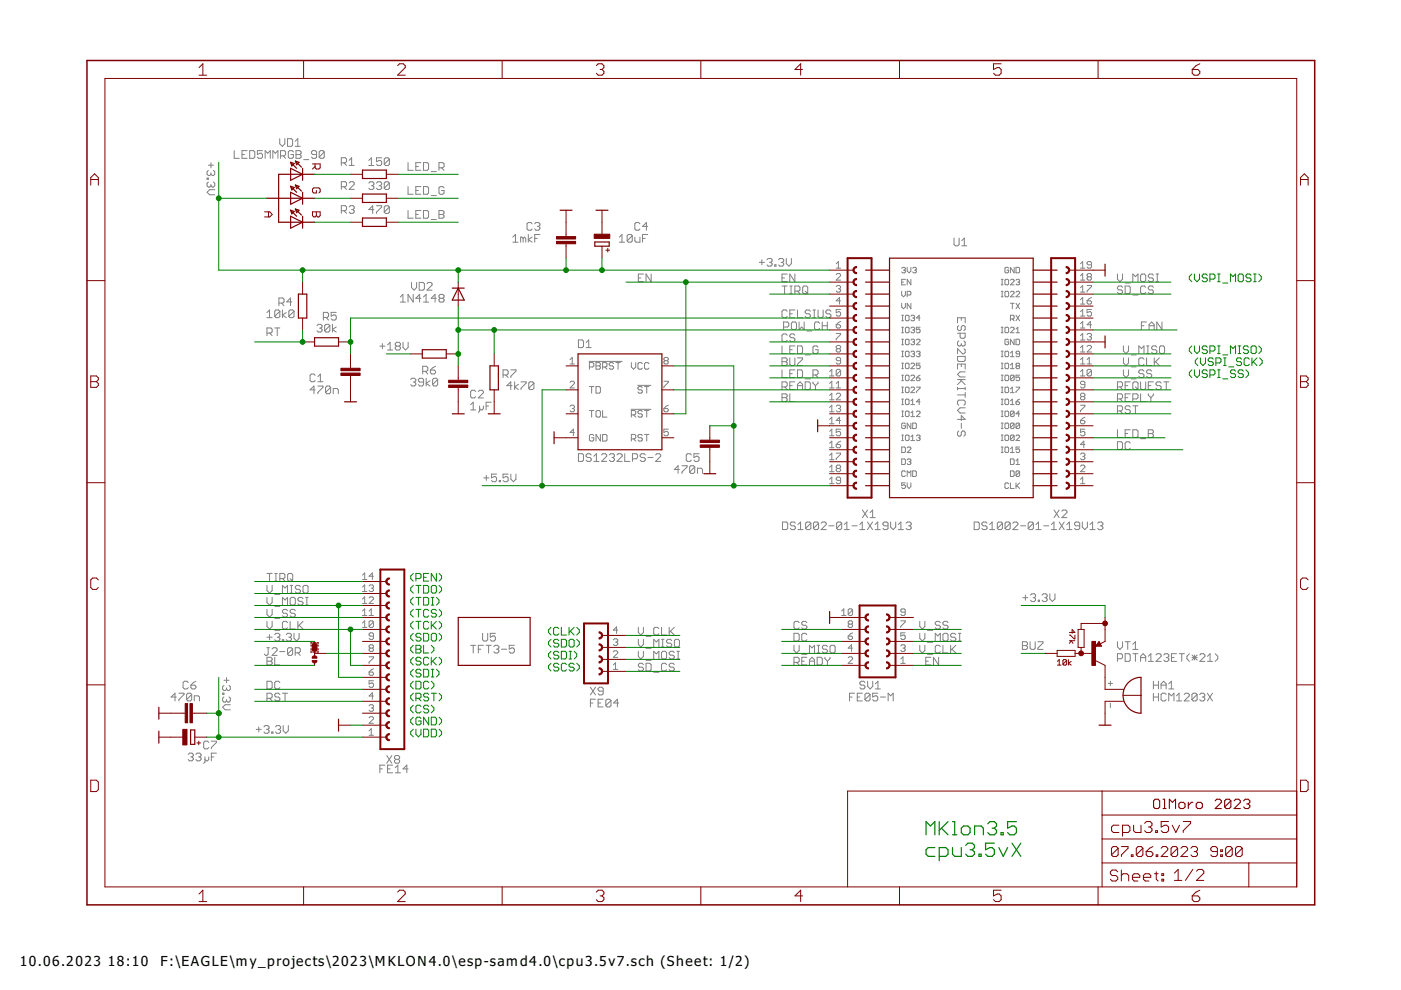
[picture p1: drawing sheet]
<svg xmlns="http://www.w3.org/2000/svg" width="297mm" height="210mm" viewBox="0 0 297 210" stroke-linecap="round" stroke-linejoin="round" font-family="sans-serif">
<defs><g id="words">
<g font-size="3.5">
<text x="4.2" y="204.7">10.06.2023</text>
<text x="22.9" y="204.7">18:10</text>
<text x="34" y="204.7">F:\EAGLE\my_projects\2023\MKLON4.0\esp-samd4.0\cpu3.5v7.sch (Sheet: 1/2)</text>
</g>
</g></defs>
<g fill="none" stroke="#808080" stroke-width=".21">
<path d="M43.9 37.8h.3v.2h-.3zM44.2 35h1.1M44.2 36.1l-.3 .3v.5l.3 .3h.2l.3-.3M44.2 38.6l-.3 .3v.5l.3 .3h.2l.3-.3M44.7 34.5v1.1M44.7 36.7v.2M44.7 39.1v.3M45.3 36.1l.2 .3v.5l-.2 .3h-.3l-.3-.3M45.3 38.6l.2 .3v.5l-.2 .3h-.3l-.3-.3M49.7 31.9v1.7h1M51.3 32.8h.5M52.4 31.9h-1.1v1.7h1.1"/>
<path d="M52.9 31.9h.8l.3 .3v1.1l-.3 .3h-.8zM55.6 31.9h-1v.9l.5-.3h.3l.2 .3v.5l-.2 .3h-.6l-.2-.3M56.2 33.6v-1.7l.5 .6 .6-.6v1.7M57.8 33.6v-1.7l.6 .6 .5-.6v1.7M59.3 29.4v1.1l.6 .5 .5-.5v-1.1M59.5 33h.8l.3-.2v-.6l-.3-.3h-.8v1.7M60 33l.6 .6M61 29.4h.8l.2 .3v1.1l-.2 .2h-.8zM62.2 32.2l-.3-.3h-.5l-.3 .3v1.1l.3 .3h.5l.3-.3v-.5h-.5M62.6 31h1.1M62.6 30l.5-.6v1.6M62.8 31.9h.8l.2 .3v.3l-.2 .3 .2 .2v.3l-.2 .3h-.8z"/>
<path d="M62.8 32.8h.8M64.4 33.8h1.1M67.1 32.8h-.8l-.3-.3v-.3l.3-.3h.5l.3 .3v1.1l-.3 .3h-.5l-.3-.3M68.7 32.2v1.1l-.2 .3h-.6l-.2-.3M68.7 32.2l-.2-.3h-.6l-.2 .3v1.1M68.7 32.2l-1 1.1M72.4 39.6h.8l.3-.3v-.5l-.3-.3h-.8v1.7M72.4 34.5h.8l.3-.2v-.6l-.3-.3h-.8v1.7M72.9 39.6l.6 .6M72.9 34.5l.6 .6M74 38.8l.3-.3h.5l.3 .3v.3l-1.1 1.1h1.1M74 35.1h1.1"/>
<path d="M74 34l.5-.6v1.7M78.2 38.8l.3-.3h.5l.3 .3v.3l-.3 .3M78.2 34l.5-.5v1.6M78.2 35.1h1.1M78.7 39.4h.3M79 39.4l.3 .2v.3l-.3 .3h-.5l-.3-.3M79.8 38.8l.3-.3h.5l.3 .3v.3l-.3 .3M80.4 39.4h.2M80.6 39.4l.3 .2v.3l-.3 .3h-.5l-.3-.3M80.9 33.5h-1.1v.8l.6-.3h.2l.3 .3v.5l-.3 .3h-.5l-.3-.3M82.5 33.7l-.2-.2h-.6l-.2 .2v1.1M82.5 38.8l-.2-.3h-.6l-.2 .3v1.1"/>
<path d="M82.5 33.7v1.1l-.2 .3h-.6l-.2-.3M82.5 38.8v1.1l-.2 .3h-.6l-.2-.3M82.5 38.8l-1 1.1M82.5 33.7l-1 1.1M86.5 34.5v1.6h1.1M86.5 39.6v1.6h1.1M88.2 35.3h.5M89.2 34.5h-1v1.6h1M89.2 39.6h-1v1.6h1M89.8 34.5h.8l.3 .3v1l-.3 .3h-.8zM89.8 39.6h.8l.3 .2v1.1l-.3 .3h-.8zM91.4 36.4h1.1"/>
<path d="M93.1 35.6h.8l.2-.3v-.5l-.2-.3h-.8v1.6M93.6 35.6l.5 .5M94.1 39.8l-.2-.2h-.6l-.2 .2v1.1l.2 .3h.6l.2-.3v-.5h-.5M45.5 40.2h-1.1l-.5 .6 .5 .5h1.1M72.4 44.7h.8l.3-.3v-.5l-.3-.3h-.8v1.6M72.9 44.7l.6 .5M74 43.9l.3-.3h.5l.3 .3v.3l-.3 .2M74.5 44.4h.3M74.8 44.4l.3 .3v.3l-.3 .2h-.5l-.3-.2M79.3 44.4h-1.1l.8-.8v1.7M79.8 43.6h1.1v.3l-1.1 1.1v.3M82.5 43.9l-.2-.3h-.6l-.2 .3v1.1"/>
<path d="M82.5 43.9v1.1l-.2 .3h-.6l-.2-.3M82.5 43.9l-1 1.1M86.5 44.6v1.7h1.1M87.2 59.9v1.1l.6 .5 .5-.5v-1.1M88.2 45.5h.5M88.2 40.4h.5M88.9 59.9h.8l.3 .3v1l-.3 .3h-.8zM89.2 44.6h-1v1.7h1M89.8 44.6h.8l.3 .3v1.1l-.3 .3h-.8zM91.4 46.5h1.1M91.4 41.5h1.1M93.1 44.6h.8l.2 .3v.3l-.2 .3 .2 .2v.3l-.2 .3h-.8z"/>
<path d="M93.1 45.5h.8M108.7 51.4h1.1M108.7 50.3l.6-.6v1.7M110.9 50.5l-.3-.2h-.2v1.1M110.9 50.5v.9M110.9 50.5l.3-.2 .3 .2v.9M112 49.7v1.7M112.8 50.3l-.8 .5 .8 .6M112.8 47.5l-.2-.3h-.6l-.3 .3v1l.3 .3h.6l.2-.3M113.4 50.5h.5M113.4 47.5l.2-.3h.6l.3 .3v.2l-.3 .3M113.9 48h.3"/>
<path d="M114.2 48l.3 .3v.2l-.3 .3h-.6l-.2-.3M114.5 49.7h-1.1v1.7M131.3 50.3l.6-.6v1.7M131.3 51.4h1.1M134 50v1.1l-.2 .3h-.6l-.2-.3M134 50l-.2-.3h-.6l-.2 .3v1.1M134 50l-1 1.1M134.6 50.3v.8l.3 .3h.8v-1.1M135.3 58.9h.6M135.7 47.5l-.3-.3h-.5l-.3 .3v1l.3 .3h.5l.3-.3M136.2 50.5h.6M136.4 58.1h-1.1v1.6h1.1"/>
<path d="M137.3 49.7h-1.1v1.7M137.3 48h-1.1l.9-.8v1.6M138 58.1v1.6l-1-1.6v1.6M161 55.6h1.1M161.5 55.1v1.1M162.6 55.1l.3-.3h.5l.3 .3v.3l-.3 .2M163.2 55.6h.2M163.4 55.6l.3 .3v.3l-.3 .2h-.5l-.3-.2M164.3 56.2h.2v.2h-.2zM165.1 55.1l.2-.3h.6l.3 .3v.3l-.3 .2M165.6 55.6h.3M165.8 58.9h.5"/>
<path d="M165.9 55.6l.3 .3v.3l-.3 .2h-.6l-.2-.2M166.7 54.8v1.1l.6 .5 .5-.5v-1.1M166.9 58.1h-1.1v1.6h1.1M168.5 58.1v1.6l-1.1-1.6v1.6M177.3 55.9l.5-.4v1.4M177.3 58.2l.2-.2h.5l.2 .2v.3l-.9 .9h.9M177.3 56.9h.9M191.2 56.9l.2-.2h.4l.2 .2-.2 .4M191.2 59.8h.4M191.6 57.3h.2M191.8 57.3l.2 .2-.2 .3h-.4l-.2-.1M192 59.2h-.8v1.2h.8"/>
<path d="M192.3 56.7v.8l.4 .3 .4-.3v-.8M193.1 59.2v1.2l-.8-1.2v1.2M193.5 56.9l.2-.2h.4l.2 .2-.2 .4M193.9 57.3h.2M194.1 57.3l.2 .2-.2 .3h-.4l-.2-.1M202.3 50.5v1.3l.2 .3h.6l.2-.3v-1.3M203.9 52.1h1.1M203.9 51l.5-.5v1.6M212.3 59.2h.4M212.5 59.2v1.2M213.3 59.2h.4l.1 .2v.8l-.1 .2h-.4l-.2-.2v-.8zM213.8 56.9l-.1-.2h-.4l-.2 .2v.8l.2 .1h.4l.1-.1v-.4h-.4"/>
<path d="M214.2 59.4l.2-.2h.4l.2 .2v.2l-.8 .8h.8M215 56.7v1.1l-.8-1.1v1.1M215.4 56.7h.6l.2 .2v.8l-.2 .1h-.6zM215.4 59.4l.2-.2h.4l.2 .2-.2 .4M215.8 59.8h.2M216 59.8l.2 .2-.2 .4h-.4l-.2-.2M229.1 55.9l.5-.4v1.4M229.1 58.5l.5-.5v1.4M229.1 59.4h.9M229.1 56.9h.9M230.7 58.7l-.2-.2 .2-.5h.5l.2 .2-.2 .5M230.7 58.7l-.2 .2 .2 .5h.5l.2-.2-.2-.5"/>
<path d="M230.7 58.7h.5M231.4 56.2h-.7l-.2-.3 .2-.4h.5l.2 .2v.9l-.2 .3h-.5l-.2-.3M236.9 58.1v1.1l.5 .5 .6-.5v-1.1M240.2 59.7v-1.6l.5 .6 .6-.6v1.6M242.1 58.1h.5l.3 .3v1.1l-.3 .2h-.5l-.3-.2v-1.1zM244.5 58.4l-.2-.3h-.6l-.2 .3v.3l.2 .2h.6l.2 .3v.3l-.2 .2h-.6l-.2-.2M245.1 58.1h.5M245.1 59.7h.5M245.4 58.1v1.6M56.6 66.3l.5-.6v1.7M56.6 67.4h1.1M56.6 70.6h.8l.3-.3v-.5l-.3-.3h-.8v1.7"/>
<path d="M57.1 70.6l.6 .6M58.3 69.5h1M58.8 69.5v1.7M59.1 64.3h.9l.2-.3v-.5l-.2-.3h-.9v1.6M59.3 66v1.1l-.2 .3h-.6l-.2-.3M59.3 66l-.2-.3h-.6l-.2 .3v1.1M59.3 66l-1 1.1M59.7 64.3l.5 .5M59.9 65.7v1.7M60.7 66.3l-.8 .5 .8 .6M61.9 64h-1.1l.8-.8v1.6M62.3 66v1.1l-.2 .3h-.6l-.3-.3"/>
<path d="M62.3 66l-.2-.3h-.6l-.3 .3v1.1M62.3 66l-1.1 1.1M66.8 79.6l-.2-.3h-.6l-.3 .3v1.1l.3 .2h.6l.2-.2M67.2 69l.3-.2h.5l.3 .2v.3l-.3 .3M67.4 79.9l.5-.6v1.6M67.8 69.6h.2M68 69.6l.3 .2v.3l-.3 .3h-.5l-.3-.3M68.6 67.3h.8l.3-.3v-.5l-.3-.3h-.8v1.7M69.1 67.3l.6 .6M69.9 69l-.2-.2h-.6l-.3 .2v1.1M69.9 69v1.1l-.2 .3h-.6l-.3-.3M69.9 69l-1.1 1.1"/>
<path d="M70.5 68.8v1.6M71.3 69.3l-.8 .5 .8 .6M71.3 66.2h-1.1v.8l.5-.2h.3l.3 .2v.6l-.3 .3h-.5l-.3-.3M80.5 73.4h1.1M81.1 72.9v1M82.2 73.1l.5-.5v1.6M82.2 74.2h1M84.1 73.4h.5M84.1 73.4l-.3 .3v.2l.3 .3h.5l.3-.3v-.2l-.3-.3M84.1 73.4l-.3-.3v-.2l.3-.3h.5l.3 .3v.2l-.3 .3M84.9 63l.5-.6v1.7M84.9 64.1h1.1"/>
<path d="M85.4 72.6v1.1l.6 .5 .5-.5v-1.1M87.6 62.4v1.7l-1.1-1.7v1.7M89.2 63.2h-1l.8-.8v1.7M89.6 78.7h.8l.3-.2v-.6l-.3-.2h-.8v1.6M89.8 64.1h1.1M89.8 63l.5-.6v1.7M90.2 78.7l.5 .6M90.5 60.2l.3-.3h.5l.3 .3v.2l-1.1 1.1h1.1M91.2 78.5h.9l.3 .2v.3l-.3 .3h-.6l-.3-.3zM92.4 77.7l-1.2 .8M92.5 63.2h-1.1l.8-.8v1.7M93.3 63.2l-.2 .3v.3l.2 .3h.6l.2-.3v-.3l-.2-.3"/>
<path d="M93.3 63.2h.6M93.3 63.2l-.2-.2v-.3l.2-.3h.6l.2 .3v.3l-.2 .2M106.7 79.5h.8l.2-.3v-.5l-.2-.3h-.8v1.7M107.2 79.5l.5 .6M108.3 78.4h1.1v.3l-1.1 1.1v.3M120.9 77.2h.9M120.9 76.2l.4-.4v1.4M122.6 72.1h.8l.3 .2v1.1l-.3 .3h-.8zM124.3 73.7h1M124.3 72.6l.5-.5v1.6M124.9 76.6h7M125 77.8h.7l.2-.2v-.5l-.2-.2h-.7v1.4"/>
<path d="M126.4 76.9h.7l.2 .2-.2 .5 .2 .4-.2 .3h-.7zM126.4 77.6h.7M127.8 77.8h.7l.2-.2v-.5l-.2-.2h-.7v1.4M128.2 77.8l.5 .5M130.1 77.1l-.2-.2h-.5l-.2 .2 .2 .5h.5l.2 .2-.2 .5h-.5l-.2-.3M130.6 76.9h.9M131 76.9v1.4M133.9 76.9v.9l.4 .5 .5-.5v-.9M136.2 77.1l-.2-.2h-.5l-.2 .2v.9l.2 .3h.5l.2-.3M137.6 77.1l-.2-.2h-.5l-.2 .2v.9l.2 .3h.5l.2-.3M141 76.5l-.2 .2 .2 .5h.5l.2-.3-.2-.4M141 76.5l-.2-.3 .2-.4h.5l.2 .2-.2 .5"/>
<path d="M141 76.5h.5M165.8 75.9h.8l.3 .3v.2l-.3 .3 .3 .3v.2l-.3 .3h-.8zM165.8 73.3v1.7h1.1M165.8 78.4v1.7h1.1M165.8 76.7h.8M165.8 60.6h1.1M166.1 69.3h.9l.2-.2v-.6l-.2-.2h-.9v1.6M166.3 60.6v1.7M166.9 66l-.3-.3h-.5l-.3 .3v1.1l.3 .3h.5l.3-.3M166.9 71.1l-.3-.3h-.5l-.3 .3v1.1l.3 .2h.5l.3-.2M167.4 75.9v1.3l.3 .3h.6l.2-.3v-1.3M167.4 66.5h.6"/>
<path d="M167.4 74.1h.6M167.4 79.2h.6M167.4 60.6h.6M167.4 62.3h.6M167.7 60.6v1.7M168 68.3h.6l.3 .2v1.1l-.3 .3h-.6l-.2-.3v-1.1zM168.5 65.7h-1.1v1.7h1.1M168.5 73.3h-1.1v1.7h1.1M168.5 78.4h-1.1v1.7h1.1M168.5 71.1l-.2-.3h-.6l-.3 .3v.3l.3 .2h.6l.2 .3v.3l-.2 .2h-.6l-.3-.2M168.5 61.7h.9l.2-.2v-.6l-.2-.3h-.9v1.7M169.1 65.7v1.7h1.1"/>
<path d="M169.1 73.3h.8l.3 .3v1.1l-.3 .3h-.8zM169.1 78.4h.8l.3 .3v1.1l-.3 .3h-.8zM169.1 75.9h1.1v.3l-1.1 1v.3h1.1M169.1 61.7l.5 .6M169.4 68.3v1.6l.6-.6 .5 .6v-1.6M170.4 60.6h.6l.3 .3v1.1l-.3 .3h-.6l-.2-.3v-1.1zM170.7 75.2h1.1M170.7 61.7l.6 .6M171 70.2h1.1M171.8 66l-.3-.3h-.5l-.3 .3v.3l.3 .2h.5l.3 .3v.3l-.3 .3h-.5l-.3-.3M172.4 67.4h.5M172.4 65.7h.5"/>
<path d="M172.4 79.5h.8l.2-.3v-.5l-.2-.3h-.8v1.7M172.6 65.7v1.7M172.9 79.5l.5 .6M173.4 65.7v1.4l.3 .3h.6l.2-.3v-1.4M173.4 73.6l-.2-.3h-.6l-.2 .3v1.1l.2 .3h.6l.2-.3v-.6h-.5M173.8 68.5l-.3-.2h-.5l-.3 .2v1.1l.3 .3h.5l.3-.3M174.3 69.1h1.1M174.3 68.3v1.6M175.4 68.3v1.6M175.9 79.7h.9M175.9 78.8l.5-.5v1.4M176.2 66l-.3-.3h-.6l-.2 .3v.3l.2 .2h.6l.3 .3v.3l-.3 .3h-.6l-.2-.3"/>
<path d="M177.3 68.9h.7l.2 .4-.2 .3h-.5l-.2-.3zM177.3 70.7h.9v.2l-.9 1v.2M177.3 60.8l.2-.3h.5l.2 .3-.2 .4M177.5 73.9l-.2-.2 .2-.5h.5l.2 .3-.2 .4M177.5 73.9l-.2 .3 .2 .4h.5l.2-.2-.2-.5M177.5 73.9h.5M177.8 61.2h.2M178 61.2l.2 .3-.2 .4h-.5l-.2-.2M178.2 76.5h-.7l-.2-.3 .2-.4h.5l.2 .2v.9l-.2 .3h-.5l-.2-.3M178.2 78.5v1l-.2 .2h-.5l-.2-.2M178.2 78.5l-.2-.2h-.5l-.2 .2v1M178.2 65.6h-.9v.7l.5-.2 .4 .2v.5l-.2 .2h-.5l-.2-.2"/>
<path d="M178.2 63.8h-.9l.7-.7v1.4M178.2 68.2l-.9 .7M178.2 78.5l-.9 1M191.2 61.8v.7l.4 .4 .4-.4v-.7M191.2 64.3v.8l.4 .4 .4-.4v-.8M191.2 68h.4M191.2 66.8h.4M191.2 70.5h.4M191.2 69.4h.4M191.2 73.1h.4M191.2 71.9h.4M191.2 75.6h.4"/>
<path d="M191.2 74.5h.4M191.2 78.2h.4M191.2 77h.4M191.2 79.5h.4M191.4 66.8v1.2M191.4 69.4v1.1M191.4 71.9v1.2M191.4 74.5v1.1M191.4 77v1.2M191.4 79.5v1.2M192 74.7l.2-.2h.3l.2 .2v.7l-.2 .2h-.3l-.2-.2zM192.2 66.8h.3l.2 .2v.8l-.2 .2h-.3l-.2-.2v-.8z"/>
<path d="M192.2 69.4h.3l.2 .2v.8l-.2 .1h-.3l-.2-.1v-.8zM192.2 71.9h.3l.2 .2v.8l-.2 .2h-.3l-.2-.2v-.8zM192.2 77h.3l.2 .2v.8l-.2 .2h-.3l-.2-.2v-.8zM192.2 79.5h.3l.2 .2v.8l-.2 .2h-.3l-.2-.2v-.8zM192.3 62.5h.6l.2-.1v-.4l-.2-.2h-.6v1.1M193.1 72.1l.2-.2h.4l.2 .2-.2 .4M193.1 64.3v1.2l-.8-1.2v1.2M193.1 67l.2-.2h.4l.2 .2-.2 .4M193.1 69.6l.2-.2h.4l.2 .2-.2 .4M193.1 74.7l.2-.2h.4l.2 .2-.2 .3M193.1 77.2l.2-.2h.4l.2 .2v.2l-.8 .8h.8M193.1 79.7l.2-.2h.4l.2 .2v.2l-.8 .8h.8"/>
<path d="M193.5 67.4h.2M193.5 70h.2M193.5 72.5h.2M193.5 75h.2M193.7 67.4l.2 .2-.2 .4h-.4l-.2-.2M193.7 70l.2 .2-.2 .3h-.4l-.2-.1M193.7 72.5l.2 .2-.2 .4h-.4l-.2-.2M193.7 75l.2 .2-.2 .4h-.4l-.2-.2M194.3 72.1l.2-.2h.4l.2 .2v.2l-.8 .8h.8M194.3 74.7l.2-.2h.4l.2 .2-.2 .3M194.7 75h.2M194.9 75l.2 .2-.2 .4h-.4l-.2-.2"/>
<path d="M195.1 77h-.8v.6l.4-.2 .4 .2v.4l-.2 .2h-.4l-.2-.2M195.1 69.4h-.8v.6l.4-.2 .4 .2v.4l-.2 .1h-.4l-.2-.1M195.1 67.4h-.8l.6-.6v1.2M195.1 79.5l-.8 .6M203 68.5v-1.1h1.6v1.1M203 70.7h1.6v.8l-.2 .2h-.6l-.2-.2v-.8M203 75.6h1.6v.8l-.2 .2h-1.1l-.3-.2zM203 78.3v-1.1h1.6v1.1M203.3 72.3l-.3 .3v.5l.3 .3h.3l.2-.3M203.3 69l-.3 .3v.5l.3 .3h.3l.2-.3v-.5l.3-.3h.3l.2 .3v.5l-.2 .3M203.8 67.4v.5M203.8 72.8v.3"/>
<path d="M203.8 77.2v.5M204.4 72.3l.2 .3v.5l-.2 .3h-.3l-.3-.3M204.4 73.9l.2 .3v.5l-.2 .3h-.3l-1.1-1.1v1.1M204.6 78.8h-1l-.6 .6 .6 .5h1M212.3 60.4h.4M212.3 61.8h.4M212.3 70.5h.4M212.3 69.4h.4M212.3 75.6h.4M212.3 74.5h.4M212.3 78.2h.4M212.3 77h.4"/>
<path d="M212.3 79.5h.4M212.3 62.9h.4M212.5 61.8v1.1M212.5 69.4v1.1M212.5 74.5v1.1M212.5 77v1.2M212.5 79.5v1.2M213.3 61.8h.4l.1 .2v.7l-.1 .2h-.4l-.2-.2v-.7zM213.3 69.4h.4l.1 .2v.8l-.1 .1h-.4l-.2-.1v-.8zM213.3 74.5h.4l.1 .2v.7l-.1 .2h-.4l-.2-.2v-.7zM213.3 77h.4l.1 .2v.8l-.1 .2h-.4l-.2-.2v-.8zM213.3 79.5h.4l.1 .2v.8l-.1 .2h-.4l-.2-.2v-.8z"/>
<path d="M213.8 72.1l-.1-.2h-.4l-.2 .2v.8l.2 .2h.4l.1-.2v-.4h-.4M214.2 62l.2-.2h.4l.2 .2v.1l-.8 .8h.8M214.2 67.6h.6l.2-.2v-.4l-.2-.2h-.6v1.2M214.2 69.6l.2-.2h.4l.2 .2v.2l-.8 .7h.8M214.2 75.6h.8M214.2 78.2h.8M214.2 74.8l.4-.3v1.1M214.2 77.4l.4-.4v1.2M214.2 64.3h.8M214.6 67.6l.4 .4M214.6 64.3v1.2M215 79.7v.8l-.2 .2h-.4l-.2-.2"/>
<path d="M215 79.7l-.2-.2h-.4l-.2 .2v.8M215 71.9v1.2l-.8-1.2v1.2M215 79.7l-.8 .8M215.4 62l.2-.2h.4l.2 .2v.1l-.8 .8h.8M215.4 70.5h.8M215.4 71.9h.6l.2 .2v.8l-.2 .2h-.6zM215.4 64.3l.8 1.2M215.4 66.8l.8 1.2M215.4 69.8l.4-.4v1.1M215.6 77.6h.4M215.6 77.6l-.2-.2 .2-.4h.4l.2 .2-.2 .4M215.6 77.6l-.2 .2 .2 .4h.4l.2-.2-.2-.4"/>
<path d="M216.2 79.5h-.8v.6l.4-.2 .4 .2v.4l-.2 .2h-.4l-.2-.2M216.2 75h-.6l-.2-.2 .2-.3h.4l.2 .2v.7l-.2 .2h-.4l-.2-.2M216.2 64.3l-.8 1.2M216.2 66.8l-.8 1.2M229.1 77.2h.9M229.1 72.1h.9M229.1 61l.5-.5v1.4M229.1 63.5l.5-.4v1.4M229.1 66.1l.5-.5v1.4M229.1 68.6l.5-.4v1.4M229.1 71.2l.5-.5v1.4M229.1 73.7l.5-.5v1.4"/>
<path d="M229.1 76.2l.5-.4v1.4M229.1 78.8l.5-.5v1.4M229.1 79.7h.9M229.1 74.6h.9M229.1 69.6h.9M229.1 67h.9M229.1 64.5h.9M229.1 61.9h.9M230.5 77.2h.9M230.5 60.5h.9v.3l-.9 .9v.2M230.5 63.8h.7l.2 .4-.2 .3h-.5l-.2-.3zM230.5 70.9l.2-.2h.5l.2 .2-.2 .5"/>
<path d="M230.5 73.5l.2-.3h.5l.2 .3v.2l-.9 .9h.9M230.5 76.2l.4-.4v1.4M230.9 71.4h.3M231.2 71.4l.2 .2-.2 .5h-.5l-.2-.2M231.4 78.5v1l-.2 .2h-.5l-.2-.2M231.4 65.6h-.9v.7l.4-.2 .5 .2v.5l-.2 .2h-.5l-.2-.2M231.4 78.5l-.2-.2h-.5l-.2 .2v1M231.4 78.5l-.9 1M231.4 68.9h-.9l.7-.7v1.4M231.4 63.1l-.9 .7M238 60.9l-.3-.3h-.5l-.3 .3v.3l.3 .3h.5l.3 .2v.3l-.3 .3h-.5l-.3-.3M238.2 75.9v1.1l.5 .5 .6-.5v-1.1"/>
<path d="M238.2 73.3v1.1l.5 .6 .6-.6v-1.1M238.2 78.4v1.1l.5 .6 .6-.6v-1.1M238.5 60.6h.9l.2 .3v1.1l-.2 .3h-.9zM238.5 60h1.1M239.8 77.8h1.1M239.8 75.2h1.1M240.2 62.5h1.1M241.4 75v-1.7l.6 .6 .5-.6v1.7M242 69.1h.5M242.5 78.7l-.2-.3h-.6l-.3 .3v.3l.3 .2h.6l.2 .3v.3l-.2 .3h-.6l-.3-.3M242.5 76.2l-.2-.3h-.6l-.3 .3v1l.3 .3h.6l.2-.3M242.9 60.9l-.3-.3h-.5l-.3 .3v1.1l.3 .3h.5l.3-.3"/>
<path d="M243.1 68.3h-1.1v1.6M243.1 73.3h.5M243.1 75.9v1.6h1.1M243.1 75h.5M243.4 73.3v1.7M243.6 69.1h1.1M243.6 69.9v-1.1l.6-.5 .5 .5v1.1M244.2 78.7l-.3-.3h-.5l-.3 .3v.3l.3 .2h.5l.3 .3v.3l-.3 .3h-.5l-.3-.3M244.5 60.9l-.2-.3h-.6l-.2 .3v.3l.2 .3h.6l.2 .2v.3l-.2 .3h-.6l-.2-.3M244.7 75.9v1.6M245 76.7l.8 .8M245.3 73.6l-.3-.3h-.5l-.3 .3v.3l.3 .2h.5l.3 .3v.3l-.3 .3h-.5l-.3-.3"/>
<path d="M245.8 75.9l-1.1 1.1M246.1 73.3h.5l.3 .3v1.1l-.3 .3h-.5l-.3-.3v-1.1zM246.4 68.3v1.6l-1.1-1.6v1.6M66.8 82.7h-1.1l.9-.8v1.6M67.4 81.9h1.1v.2l-1.1 1.1v.3M67.4 80.9h1.1M70.1 82.1l-.3-.2h-.5l-.3 .2v1.1M70.1 82.1v1.1l-.3 .3h-.5l-.3-.3M70.1 82.1l-1.1 1.1M70.7 83.5v-1.1h.8l.2 .3v.8M87.1 80.5l.3-.3h.5l.3 .3v.2l-.3 .3M87.6 81h.3"/>
<path d="M87.9 81l.3 .3v.3l-.3 .2h-.5l-.3-.2M89.8 81h-.8l-.3-.3v-.2l.3-.3h.5l.3 .3v1.1l-.3 .2h-.5l-.3-.2M90.4 80.2v1.6M91.2 80.7l-.8 .6 .8 .5M92.8 80.5v1.1l-.3 .2h-.5l-.3-.2M92.8 80.5l-.3-.3h-.5l-.3 .3v1.1M92.8 80.5l-1.1 1.1M99.8 85.8l.5-.5v1.6M99.8 86.9h1.1M100.9 83l-.3-.3h-.5l-.3 .3v1.1l.3 .3h.5l.3-.3M101.4 83l.3-.3h.5l.3 .3v.3l-1.1 1.1h1.1M101.7 86.1v1.1l-.3 .2"/>
<path d="M102.5 86.1v.5l-.3 .3h-.2l-.3-.3M103.1 86.1h.5M104.1 85.3h-1v1.6M108.6 81.8h-1.1l.8-.8v1.6M109.1 81v1.6M109.9 81.5l-.8 .5 .8 .6M110.5 81h1v.2l-1 1.1v.3M113.2 81.2l-.3-.2h-.5l-.3 .2v1.1M113.2 81.2v1.1l-.3 .3h-.5l-.3-.3M113.2 81.2l-1.1 1.1M120.9 86.1l.2-.2h.5l.2 .2-.2 .5M120.9 81.1l.2-.3h.5l.2 .3v.2l-.9 1h.9"/>
<path d="M121.3 86.6h.3M121.6 86.6l.2 .2-.2 .5h-.5l-.2-.2M121.8 91.7h-.9l.7-.7v1.4M122.6 96.2h.8l.3 .3v1.1l-.3 .2h-.8zM125 82h.9M125 87h.9M125.3 96.5l-.2-.3h-.6l-.2 .3v.2l.2 .3h.6l.2 .3v.3l-.2 .2h-.6l-.2-.2M125.4 82v1.4M125.4 87v1.4M125.9 97.8h1.1M125.9 96.7l.5-.5v1.6M125.9 92.4l-.2-.3h-.5l-.2 .3v.9l.2 .2h.5l.2-.2v-.5h-.5"/>
<path d="M126.4 87.3l.2-.3h.5l.2 .3v.9l-.2 .2h-.5l-.2-.2zM126.4 82h.7l.2 .2v.9l-.2 .3h-.7zM127.3 92.1v1.4l-.9-1.4v1.4M127.6 96.5l.2-.3h.6l.2 .3v.2l-1 1.1h1M127.8 87v1.4h.9M127.8 92.1h.7l.2 .3v.9l-.2 .2h-.7zM129.2 96.5l.3-.3h.5l.3 .3v.2l-.3 .3M129.7 97h.3M130 97l.3 .3v.3l-.3 .2h-.5l-.3-.2M130.8 96.5l.3-.3h.5l.3 .3v.2l-1.1 1.1h1.1M132.5 96.2v1.6h1M133.8 86.8h4.2"/>
<path d="M133.9 88h.7l.2-.3v-.4l-.2-.3h-.7v1.4M133.9 93h.7l.2-.2v-.4l-.2-.3h-.7v1.4M134.1 97.3h.8l.3-.3v-.5l-.3-.3h-.8v1.6M134.3 93l.5 .5M134.3 88l.5 .4M135.2 81.7h2.8M136.2 82.2l-.2-.2h-.5l-.2 .4 .2 .3h.5l.2 .4-.2 .3h-.5l-.2-.3M136.2 92.4l-.2-.3h-.5l-.2 .5 .2 .2h.5l.2 .5-.2 .2h-.5l-.2-.2M136.2 87.3l-.2-.3h-.5l-.2 .5 .2 .2h.5l.2 .5-.2 .2h-.5l-.2-.2M136.7 82h.9M136.7 87h.9M136.7 92.1h.9"/>
<path d="M136.8 96.5l-.3-.3h-.5l-.3 .3v.2l.3 .3h.5l.3 .3v.3l-.3 .2h-.5l-.3-.2M137.1 82v1.4M137.1 87v1.4M137.1 92.1v1.4M137.4 97h1.1M139 96.5l.3-.3h.5l.3 .3v.2l-1.1 1.1h1.1M140.8 80.8h.9v.3l-.9 .9v.3M140.8 86.6h.7l.2 .5-.2 .2h-.5l-.2-.2zM141.7 91h-.9v.7l.7-.2 .2 .2v.5l-.2 .2h-.5l-.2-.2M141.7 85.9l-.9 .7M144 99.5h-1l.8-.8v1.7M144.6 98.7h1.1v.3l-1.1 1.1v.3"/>
<path d="M146.6 96.5l-.3-.3h-.5l-.3 .3v1.1l.3 .2h.5l.3-.2M147.3 99l-.3-.3h-.5l-.3 .3v1.1M147.3 99v1.1l-.3 .3h-.5l-.3-.3M147.3 99l-1.1 1.1M148.2 96.2h-1.1v.8l.6-.3h.2l.3 .3v.6l-.3 .2h-.5l-.3-.2M165.8 83.5h.8l.3 .3v.2l-.3 .3 .3 .3v.3l-.3 .2h-.8zM165.8 82h.8l.3-.2v-.6l-.3-.2h-.8v1.6M165.8 84.3h.8M166.3 82l.6 .6M167.4 81.8h.6M167.4 83.5v1.6h1.1M168.5 81h-1.1v1.6h1.1"/>
<path d="M169.1 81.8h1.1M169.1 82.6v-1.1l.5-.5 .6 .5v1.1M170.7 81h.8l.3 .2v1.1l-.3 .3h-.8zM170.7 80.3h1.1M172.4 81v.2l.5 .6M172.9 81.8v.8M173.4 81v.2l-.5 .6M175.9 82.3h.9M175.9 87.3h.9M175.9 92.4h.9M175.9 97.5h.9M175.9 89.9h.9"/>
<path d="M175.9 84.8h.9M175.9 81.3l.5-.5v1.5M175.9 83.8l.5-.4v1.4M175.9 86.4l.5-.5v1.4M175.9 88.9l.5-.4v1.4M175.9 91.5l.5-.5v1.4M175.9 94l.5-.5v1.4M175.9 96.5l.5-.4v1.4M175.9 99.1l.5-.5v1.4M175.9 94.9h.9M177.3 83.6l.2-.2h.5l.2 .2v.2l-.9 1h.9M177.3 82.3h.9"/>
<path d="M177.3 86.1l.2-.2h.5l.2 .2-.2 .5M177.3 96.1h.9v.2l-.9 .9v.3M177.3 94.2h.7l.2 .5-.2 .2h-.5l-.2-.2zM177.3 81.3l.5-.5v1.5M177.5 99.3l-.2-.2 .2-.5h.5l.2 .2-.2 .5M177.5 99.3l-.2 .2 .2 .5h.5l.2-.2-.2-.5M177.5 99.3h.5M177.8 86.6h.2M178 86.6l.2 .2-.2 .5h-.5l-.2-.2M178.2 91h-.9v.7l.5-.2 .4 .2v.5l-.2 .2h-.5l-.2-.2M178.2 89.2h-.9l.7-.7v1.4M178.2 93.5l-.9 .7"/>
<path d="M191.2 94.8h.6l.2 .2v.8l-.2 .1h-.6zM191.2 97.3h.6l.2 .2v.8l-.2 .2h-.6zM191.2 80.7h.4M191.2 83.2h.4M191.2 82.1h.4M191.2 85.8h.4M191.2 84.6h.4M191.2 88.3h.4M191.2 87.2h.4M191.2 93.4h.4M191.2 92.2h.4M191.4 82.1v1.1"/>
<path d="M191.4 84.6v1.2M191.4 87.2v1.1M191.4 92.2v1.2M192 84.8l.2-.2h.3l.2 .2v.8l-.2 .2h-.3l-.2-.2zM192 89.9l-.2-.2h-.4l-.2 .2v.8l.2 .2h.4l.2-.2v-.4h-.4M192.2 82.1h.3l.2 .2v.8l-.2 .1h-.3l-.2-.1v-.8zM192.2 87.2h.3l.2 .2v.7l-.2 .2h-.3l-.2-.2v-.7zM192.2 92.2h.3l.2 .2v.8l-.2 .2h-.3l-.2-.2v-.8zM192.3 95l.2-.2h.4l.2 .2v.2l-.8 .7h.8M192.3 97.5l.2-.2h.4l.2 .2-.2 .4M192.7 97.9h.2M192.9 97.9l.2 .2-.2 .4h-.4l-.2-.2"/>
<path d="M193.1 89.7v1.2l-.8-1.2v1.2M193.1 82.3l.2-.2h.4l.2 .2v.2l-.8 .7h.8M193.1 85.8h.8M193.1 85l.4-.4v1.2M193.1 87.5l.4-.3v1.1M193.1 92.6l.4-.4v1.2M193.1 88.3h.8M193.1 93.4h.8M193.5 89.7h.6l.2 .2v.8l-.2 .2h-.6zM193.5 99.8h.6l.2 .3v.7l-.2 .2h-.6zM194.3 80.1h.6l.2 .4-.2 .2h-.4l-.2-.2zM194.3 82.1h.8v.2l-.8 .8v.1"/>
<path d="M194.3 87.4l.2-.2h.4l.2 .2v.1l-.8 .8h.8M194.3 92.4l.2-.2h.4l.2 .2-.2 .4M194.7 92.8h.2M194.9 92.8l.2 .2-.2 .4h-.4l-.2-.2M195.1 85.2h-.8l.6-.6v1.2M203 82.4h1.6M203 82.1v.6M203 88.9h1.6l-.8-.8v1.1M203 80.5h1.6M203 83.7h1.6M203.3 85.9l-.3-.3v-.5l.3-.3h1.1l.2 .3v.5l-.2 .3M203.3 91.4l-.3 .3v.5l.3 .3h.3l.2-.3v-.5l.3-.3h.3l.2 .3v.5l-.2 .3"/>
<path d="M203.6 80.5l1 1.1M203.8 89.7v1.1M203.8 80.8l-.8 .8M204.6 82.1v.6M204.6 83.2v1.1M204.6 86.5h-1l-.6 .5 .6 .6h1M212.3 80.7h.4M212.3 83.2h.4M212.3 82.1h.4M212.3 85.8h.4M212.3 84.6h.4M212.3 88.3h.4"/>
<path d="M212.3 87.2h.4M212.3 89.7h.4M212.3 90.9h.4M212.3 93.4h.4M212.3 92.2h.4M212.3 95.9h.4M212.3 94.8h.4M212.5 82.1v1.1M212.5 84.6v1.2M212.5 87.2v1.1M212.5 89.7v1.2M212.5 92.2v1.2"/>
<path d="M212.5 94.8v1.1M213.3 82.1h.4l.1 .2v.8l-.1 .1h-.4l-.2-.1v-.8zM213.3 84.6h.4l.1 .2v.8l-.1 .2h-.4l-.2-.2v-.8zM213.3 87.2h.4l.1 .2v.7l-.1 .2h-.4l-.2-.2v-.7zM213.3 89.7h.4l.1 .2v.8l-.1 .2h-.4l-.2-.2v-.8zM213.3 92.2h.4l.1 .2v.8l-.1 .2h-.4l-.2-.2v-.8zM213.3 94.8h.4l.1 .2v.8l-.1 .1h-.4l-.2-.1v-.8zM214.2 83.2h.8M214.2 85.8h.8M214.2 95.9h.8M214.2 97.3h.6l.2 .2v.8l-.2 .2h-.6zM214.2 99.8h.6l.2 .3v.7l-.2 .2h-.6z"/>
<path d="M214.2 82.5l.4-.4v1.1M214.2 85l.4-.4v1.2M214.2 95.2l.4-.4v1.1M215 87.4v.7l-.2 .2h-.4l-.2-.2M215 87.4l-.2-.2h-.4l-.2 .2v.7M215 89.9l-.2-.2h-.4l-.2 .2v.8M215 89.9v.8l-.2 .2h-.4l-.2-.2M215 92.4v.8l-.2 .2h-.4l-.2-.2M215 92.4l-.2-.2h-.4l-.2 .2v.8M215 87.4l-.8 .7M215 89.9l-.8 .8M215 92.4l-.8 .8"/>
<path d="M215.4 92.4l.2-.2h.4l.2 .2v.2l-.8 .8h.8M215.4 82.1h.8l-.8 1.1M215.4 85.2h.6l.2 .4-.2 .2h-.4l-.2-.2zM215.4 98.5h.8M215.4 97.7l.4-.4v1.2M216.2 87.7h-.8l.6-.5v1.1M216.2 89.9l-.2-.2h-.4l-.2 .2v.8M216.2 89.9v.8l-.2 .2h-.4l-.2-.2M216.2 94.8h-.8v.6l.4-.2 .4 .2v.4l-.2 .1h-.4l-.2-.1M216.2 84.6l-.8 .6M216.2 89.9l-.8 .8M229.1 85.9h.9v.2l-.9 1v.2"/>
<path d="M229.1 98.8l.2-.2h.5l.2 .2v.3l-.9 .9h.9M229.1 89.2h.7l.2 .4-.2 .3h-.5l-.2-.3zM229.1 96.3l.2-.2h.5l.2 .2-.2 .5M229.3 84.1l-.2-.3 .2-.4h.5l.2 .2-.2 .5M229.3 84.1l-.2 .2 .2 .5h.5l.2-.3-.2-.4M229.3 84.1h.5M229.6 96.8h.2M229.8 96.8l.2 .2-.2 .5h-.5l-.2-.3M230 81.6h-.7l-.2-.3 .2-.5h.5l.2 .3v.9l-.2 .3h-.5l-.2-.3M230 91h-.9v.7l.7-.2 .2 .2v.5l-.2 .2h-.5l-.2-.2M230 94.2h-.9l.7-.7v1.4M230 88.5l-.9 .7"/>
<path d="M236.9 84.6h.8l.3-.3v-.5l-.3-.3h-.8v1.6M236.9 82h.8l.3-.2v-.6l-.3-.2h-.8v1.6M236.9 87.1h.8l.3-.3v-.5l-.3-.3h-.8v1.7M236.9 91.1v1.7h1.1M236.9 93.7h.8l.3 .2v1.1l-.3 .3h-.8zM237.4 82l.6 .6M237.4 84.6l.6 .5M237.4 87.1l.6 .6M238.5 81.8h.6M238.5 84.3h.6M238.5 91.9h.6M239.6 83.5h-1.1v1.6h1.1"/>
<path d="M239.6 81h-1.1v1.6h1.1M239.6 86.3l-.2-.3h-.6l-.3 .3v.3l.3 .2h.6l.2 .3v.3l-.2 .3h-.6l-.3-.3M239.6 91.1h-1.1v1.7h1.1M239.6 93.9l-.2-.2h-.6l-.3 .2v1.1l.3 .3h.6l.2-.3M239.8 80.3h1.1M240.2 84.6h.8l.3-.3v-.5l-.3-.3h-.8v1.6M240.2 91.1h.8l.3 .3v1.1l-.3 .3h-.8zM240.2 86h1.1M240.5 81h.5l.3 .2v1.1l-.3 .3h-.5l-.3-.3v-1.1zM240.7 86v1.7M240.7 82l.6 .6M241.8 81v1.3l.3 .3h.5l.3-.3v-1.3"/>
<path d="M241.8 83.5v1.6h1.1M241.8 93h1.1M243.5 91.1h.8l.2 .3v.3l-.2 .2 .2 .3v.3l-.2 .3h-.8zM243.5 81.8h.5M243.5 83.5v.3l.5 .5M243.5 91.9h.8M244 84.3v.8M244.5 83.5v.3l-.5 .5M244.5 81h-1v1.6h1M246.2 81.2l-.3-.2h-.5l-.3 .2v.3l.3 .3h.5l.3 .2v.3l-.3 .3h-.5l-.3-.3M246.7 81h1.1M247.3 81v1.6"/>
<path d="M102.6 101.3h1.1M103.1 100.8v1.1M105.3 100.5h-1.1v.8l.6-.3h.2l.3 .3v.6l-.3 .2h-.5l-.3-.2M105.9 101.9h.2v.2h-.2zM107.7 100.5h-1v.8l.5-.3h.3l.2 .3v.6l-.2 .2h-.6l-.2-.2M108.3 100.5v1.1l.5 .5 .6-.5v-1.1M147.9 100.4v-1.1h.8l.2 .2v.9M165.9 110.7h.8l.3 .2v1.1l-.3 .3h-.8zM168.6 110.9l-.2-.2h-.6l-.2 .2v.3l.2 .3h.6l.2 .3v.2l-.2 .3h-.6l-.2-.3M169.2 112.3h1.1M169.2 111.2l.5-.5v1.6M171.9 110.9v1.1l-.3 .3h-.5l-.3-.3"/>
<path d="M171.9 110.9l-.3-.2h-.5l-.3 .2v1.1M171.9 110.9l-1.1 1.1M173.5 110.9v1.1l-.2 .3h-.6l-.2-.3M173.5 110.9l-.2-.2h-.6l-.2 .2v1.1M173.5 110.9l-1 1.1M174.1 110.9l.3-.2h.5l.3 .2v.3l-1.1 1.1h1.1M175.7 111.5h1.1M175.9 102.6h.9M175.9 100h.9M175.9 101.6l.5-.4v1.4M178.2 101.9h-.7l-.2-.3 .2-.4h.5l.2 .2v.9l-.2 .3h-.5l-.2-.3M178.5 110.9v1.1l-.3 .3h-.5l-.3-.3"/>
<path d="M178.5 110.9l-.3-.2h-.5l-.3 .2v1.1M178.5 110.9l-1.1 1.1M179 112.3h1.1M179 111.2l.6-.5v1.6M180.6 111.5h1.1M182.3 112.3h1.1M182.3 111.2l.5-.5v1.6M182.9 108.1l1 1.6M183.9 110.7l1.1 1.6M183.9 108.1l-1 1.6M184.5 108.7l.5-.6v1.6M184.5 109.7h1.1"/>
<path d="M185 110.7l-1.1 1.6M185.5 112.3h1.1M185.5 111.2l.6-.5v1.6M188.3 111.5h-.8l-.3-.3v-.3l.3-.2h.5l.3 .2v1.1l-.3 .3h-.5l-.3-.3M188.8 110.7v1.1l.6 .5 .5-.5v-1.1M190.5 112.3h1.1M190.5 111.2l.5-.5v1.6M192 102.4h-.8v.6l.4-.2 .4 .2v.4l-.2 .2h-.4l-.2-.2M192 100.1l-.2-.3h-.4l-.2 .3v.7l.2 .2h.4l.2-.2M192.1 110.9l.3-.2h.5l.3 .2v.3l-.3 .3M192.3 101v-1.2l.4 .4 .4-.4v1.2M192.3 102.4v.8l.4 .4 .4-.4v-.8"/>
<path d="M192.6 111.5h.3M192.9 111.5l.3 .3v.2l-.3 .3h-.5l-.3-.3M206.5 110.7h.9l.2 .2v1.1l-.2 .3h-.9zM209.3 110.9l-.3-.2h-.6l-.2 .2v.3l.2 .3h.6l.3 .3v.2l-.3 .3h-.6l-.2-.3M209.8 112.3h1.1M209.8 111.2l.6-.5v1.6M212.5 110.9v1.1l-.2 .3h-.6l-.2-.3M212.5 110.9l-.2-.2h-.6l-.2 .2v1.1M212.5 110.9l-1 1.1M213.8 102.6l-.1-.2h-.4l-.2 .2v.8l.2 .2h.4l.1-.2M214.2 110.9v1.1l-.3 .3h-.5l-.3-.3M214.2 110.9l-.3-.2h-.5l-.3 .2v1.1"/>
<path d="M214.2 110.9l-1.1 1.1M214.2 102.4v1.2h.8M214.7 110.9l.3-.2h.5l.3 .2v.3l-1.1 1.1h1.1M215.4 102.4v1.2M215.6 103l.6 .6M216.2 100.1l-.2-.3h-.4l-.2 .3v.7M216.2 100.1v.7l-.2 .2h-.4l-.2-.2M216.2 100.1l-.8 .7M216.2 102.4l-.8 .8M216.4 111.5h1M219.1 110.9v1.1l-.3 .3h-.5l-.3-.3M219.1 110.9l-.3-.2h-.5l-.3 .2v1.1"/>
<path d="M219.1 110.9l-1.1 1.1M219.6 112.3h1.1M219.6 111.2l.6-.5v1.6M221.3 111.5h1.1M222.9 112.3h1.1M222.9 111.2l.6-.5v1.6M223.5 108.1l1.1 1.6M224.6 110.7l1 1.6M224.6 108.1l-1.1 1.6M225.1 108.4l.3-.3h.5l.3 .3v.3l-1.1 1h1.1M225.6 110.7l-1 1.6M226.2 112.3h1.1"/>
<path d="M226.2 111.2l.5-.5v1.6M228.9 111.5h-.8l-.3-.3v-.3l.3-.2h.5l.3 .2v1.1l-.3 .3h-.5l-.3-.3M229.1 101.6l.5-.4v1.4M229.1 102.6h.9M229.5 110.7v1.1l.5 .5 .5-.5v-1.1M231.1 112.3h1.1M231.1 111.2l.5-.5v1.6M232.7 110.9l.3-.2h.6l.2 .2v.3l-.2 .3M233.3 111.5h.3M233.6 111.5l.2 .3v.2l-.2 .3h-.6l-.3-.3M56.6 137.3h.5M56.6 135.1h1.1"/>
<path d="M56.6 139.4h.8l.3 .2v.3l-.3 .3 .3 .2v.3l-.3 .3h-.8zM56.6 124.1v1.1l.5 .6 .6-.6v-1.1M56.6 126.7v1.1l.5 .5 .6-.5v-1.1M56.6 129.2v1.1l.5 .5 .6-.5v-1.1M56.6 131.7v1.1l.5 .6 .6-.6v-1.1M56.6 121.6h1.1M56.9 137.3v1.4l-.3 .3h-.3l-.3-.3M57.1 121.6v1.6M57.1 134.6v1M57.7 137.6l.3-.3h.5l.3 .3v.3l-1.1 1.1h1.1M58.3 139.4v1.6h1M58.3 134.6l.2-.3h.6l.2 .3v.2l-.2 .3"/>
<path d="M58.3 133.6h1M58.3 131.1h1M58.3 121.6h.5M58.3 123.2h.5M58.3 126h1M58.3 128.6h1M58.5 121.6v1.6M58.8 135.1h.3M59.1 135.1l.2 .3v.2l-.2 .3h-.6l-.2-.3M59.3 138.2h1.1M59.3 122.7h.9l.2-.3v-.5l-.2-.3h-.9v1.6M59.9 125.8v-1.7l.5 .6 .6-.6v1.7"/>
<path d="M59.9 128.3v-1.6l.5 .5 .6-.5v1.6M59.9 135.6h.3v.3h-.3zM59.9 122.7l.5 .5M60.7 134.6l.3-.3h.5l.3 .3v.2l-.3 .3M61 129.5l-.3-.3h-.5l-.3 .3v.3l.3 .2h.5l.3 .3v.3l-.3 .2h-.5l-.3-.2M61 132l-.3-.3h-.5l-.3 .3v1.1l.3 .3h.5l.3-.3M61.2 121.6h.6l.3 .3v1l-.3 .3h-.6l-.2-.3v-1zM61.2 135.1h.3M61.5 135.1l.3 .3v.2l-.3 .3h-.5l-.3-.3M61.5 131.7v1.7h1.1M61.5 122.7l.6 .5M61.5 125.8h.6"/>
<path d="M61.5 124.1h.6M61.8 126.7h.5l.3 .2v1.1l-.3 .3h-.5l-.3-.3v-1.1zM61.8 124.1v1.7M62 137.6l-.2-.3h-.6l-.2 .3v1.1M62 137.6v1.1l-.2 .3h-.6l-.2-.3M62 137.6l-1 1.1M62.3 134.3v1.1l.6 .5 .5-.5v-1.1M62.6 138.4h.8l.3-.2v-.6l-.3-.3h-.8v1.7M62.6 129.5l-.3-.3h-.5l-.3 .3v.3l.3 .2h.5l.3 .3v.3l-.3 .2h-.5l-.3-.2M63.1 138.4l.6 .6M63.2 131.7v1.7M63.4 132.6l.8 .8"/>
<path d="M63.7 124.4l-.3-.3h-.5l-.3 .3v.3l.3 .2h.5l.3 .3v.3l-.3 .3h-.5l-.3-.3M64.2 124.4l.3-.3h.6l.2 .3v1.1l-.2 .3h-.6l-.3-.3zM64.2 126.9l-.2-.2h-.6l-.2 .2v.3l.2 .3h.6l.2 .3v.2l-.2 .3h-.6l-.2-.3M64.2 131.7l-1 1.1M64.8 126.7h.5M64.8 128.3h.5M65.1 126.7v1.6M76.9 132.1l.4-.5v1.4M76.9 121.9l.4-.4v1.4M76.9 124.5l.4-.5v1.4M76.9 127l.4-.4v1.4M76.9 129.6l.4-.5v1.4"/>
<path d="M76.9 133h.9M76.9 130.5h.9M76.9 128h.9M76.9 125.4h.9M76.9 122.9h.9M78.3 124.2l.2-.2h.5l.2 .2-.2 .5M78.3 139.3h.9v.2l-.9 .9v.3M78.3 129.6l.4-.5v1.4M78.3 126.8l.2-.2h.5l.2 .2v.2l-.9 1h.9M78.3 130.5h.9M78.5 137.4h.5M78.5 137.4l-.2-.2 .2-.5h.5l.2 .2-.2 .5"/>
<path d="M78.5 137.4l-.2 .2 .2 .5h.5l.2-.2-.2-.5M78.7 124.7h.3M79 124.7l.2 .2-.2 .5h-.5l-.2-.2M79.2 131.9v.9l-.2 .2h-.5l-.2-.2M79.2 134.9h-.7l-.2-.3 .2-.4h.5l.2 .2v.9l-.2 .3h-.5l-.2-.3M79.2 122.2h-.9l.7-.7v1.4M79.2 131.9l-.2-.3h-.5l-.2 .3v.9M79.2 131.9l-.9 .9M99.8 136.8h1.1M100.3 136.8v1.7M101.4 137.6h.6M102.3 134.3v1.3l.3 .3h.5l.3-.3v-1.3"/>
<path d="M102.5 136.8h-1.1v1.7M103.1 136.8h1M103.6 136.8v1.7M104.7 137.1l.3-.3h.5l.3 .3v.3l-.3 .2M105 134.3h-1.1v.8l.9-.3 .2 .3v.5l-.2 .3h-.6l-.3-.3M105.2 137.6h.3M105.5 137.6l.3 .3v.3l-.3 .3h-.5l-.3-.3M106.3 137.6h1.1M109.1 136.8h-1.1v.8l.8-.2 .3 .2v.6l-.3 .3h-.6l-.2-.3M130 138.2l.3-.2h.4l.3 .2v.3l-1 .9h1M130 135.7l.3-.3h.4l.3 .3v.2l-.3 .2M130.5 136.1h.2"/>
<path d="M130.7 136.1l.3 .3v.2l-.3 .2h-.4l-.3-.2M131 133.6h-1l.7-.7v1.4M135.3 133v1.1l.6 .5 .5-.5v-1.1M135.3 135.6v1l.6 .6 .5-.6v-1M135.3 138.1v1.1l.6 .5 .5-.5v-1.1M137 134.9h1M137 137.5h1M137 140h1M138.6 137.2v-1.6l.5 .5 .6-.5v1.6M138.6 139.7v-1.6l.5 .5 .6-.5v1.6M139.7 133.3l-.3-.3h-.5l-.3 .3v1.1l.3 .2h.5l.3-.2M140.3 133v1.6h1"/>
<path d="M140.3 137.2h.5M140.3 135.6h.5M140.5 138.1h.6l.2 .3v1l-.2 .3h-.6l-.2-.3v-1zM140.5 135.6v1.6M141.9 133v1.6M142.2 133.8l.8 .8M142.4 135.8l-.2-.2h-.6l-.3 .2v.3l.3 .3h.6l.2 .2v.3l-.2 .3h-.6l-.3-.3M143 138.4l-.3-.3h-.5l-.3 .3v.2l.3 .3h.5l.3 .3v.2l-.3 .3h-.5l-.3-.3M143 133l-1.1 1.1M143.2 135.6h.6l.3 .2v1.1l-.3 .3h-.6l-.2-.3v-1.1zM143.5 138.1h.6M143.5 139.7h.6"/>
<path d="M143.8 138.1v1.6M168.3 134.3h.9l.2 .3v1l-.2 .3h-.9zM168.3 136.8v1.1l.6 .6 .5-.6v-1.1M169.4 132l-.2-.3h-.6l-.3 .3v1.1l.3 .3h.6l.2-.3M170 138.7h1.1M171.1 134.6l-.3-.3h-.6l-.2 .3v1l.2 .3h.6l.3-.3M171.1 139.4h-1.1v1.6h1.1M171.1 132l-.3-.3h-.6l-.2 .3v.3l.2 .3h.6l.3 .2v.3l-.3 .3h-.6l-.2-.3M171.6 138.5v-1.7l.6 .6 .5-.6v1.7M173.2 136.8h.6M173.2 138.5h.6M173.2 139.4h.9l.2 .2v1.1l-.2 .3h-.9z"/>
<path d="M173.5 136.8v1.7M174.9 139.4v.2l.5 .6M175.4 137.1l-.2-.3h-.6l-.3 .3v.3l.3 .2h.6l.2 .3v.3l-.2 .3h-.6l-.3-.3M176 137.1l.3-.3h.5l.3 .3v1.1l-.3 .3h-.5l-.3-.3zM176 139.4v.2l-.6 .6M178.4 130.5h1M178.4 129.6l.5-.5v1.4M179.8 139.5l.3-.2h.4l.3 .2v.2l-1 1h1M179.8 134.9h.7l.3 .4-.3 .3h-.4l-.3-.3zM180.1 132.3l-.3 .3 .3 .4h.4l.3-.2-.3-.5M180.1 132.3l-.3-.2 .3-.5h.4l.3 .3-.3 .4M180.1 132.3h.4"/>
<path d="M180.8 137.4h-1l.7-.7v1.4M180.8 129.3v1l-.3 .2h-.4l-.3-.2M180.8 129.3l-.3-.2h-.4l-.3 .2v1M180.8 129.3l-1 1M180.8 134.2l-1 .7M191 136.9l.2-.2h.5l.2 .2-.2 .5M191 131.6h.9v.3l-.9 .9v.2M191 139.7l.5-.4v1.4M191.5 137.4h.2M191.7 137.4l.2 .2-.2 .5h-.5l-.2-.2M191.9 134.2h-.9v.7l.5-.3 .4 .3v.4l-.2 .3h-.5l-.2-.3M191.9 129.8h-.7l-.2-.2 .2-.5h.5l.2 .2v1l-.2 .2h-.5l-.2-.2"/>
<path d="M195 131.7v1.1l.6 .6 .5-.6v-1.1M195 134.3v1.1l.6 .5 .5-.5v-1.1M195 136.8v1.1l.6 .6 .5-.6v-1.1M196.6 136.2h1.1M196.6 133.6h1.1M196.6 138.7h1.1M197.4 139.4h-1.1v1.6h1.1M198.3 135.9v-1.6l.5 .5 .6-.5v1.6M199 139.4v1.6l-1.1-1.6v1.6M199.4 137.1l-.3-.3h-.5l-.3 .3v1.1l.3 .3h.5l.3-.3M199.4 132l-.3-.3h-.5l-.3 .3v.3l.3 .3h.5l.3 .2v.3l-.3 .3h-.5l-.3-.3M199.9 136.8v1.7h1.1"/>
<path d="M199.9 134.6l.3-.3h.5l.3 .3v1l-.3 .3h-.5l-.3-.3zM201 132l-.3-.3h-.5l-.3 .3v.3l.3 .3h.5l.3 .2v.3l-.3 .3h-.5l-.3-.3M201.5 136.8v1.7M201.8 137.6l.8 .9M202.6 134.6l-.2-.3h-.6l-.3 .3v.2l.3 .3h.6l.2 .3v.2l-.2 .3h-.6l-.3-.3M202.6 136.8l-1.1 1.1M203.2 135.9h.5M203.2 134.3h.5M203.5 134.3v1.6M216.8 136.1h.8l.2 .2v.3l-.2 .3 .2 .2v.3l-.2 .3h-.8zM216.8 136.9h.8M216.9 126.7h1"/>
<path d="M217.4 126.2v1.1M218.4 136.1v1.3l.3 .3h.5l.3-.3v-1.3M218.5 126.2l.3-.3h.5l.3 .3v.2l-.3 .3M219 126.7h.3M219.3 126.7l.3 .3v.3l-.3 .2h-.5l-.3-.2M220 136.1h1.1v.2l-1.1 1.1v.3h1.1M220.1 127.3h.3v.2h-.3zM220.9 126.2l.3-.3h.6l.2 .3v.2l-.2 .3M221.5 126.7h.3M221.8 126.7l.2 .3v.3l-.2 .2h-.6l-.3-.2M222.6 125.9v1.1l.5 .5 .6-.5v-1.1M236.9 136.1v1l.5 .6 .6-.6v-1"/>
<path d="M236.9 139.7h.8l.3-.3v-.5l-.3-.3h-.8v1.6M238.5 138.6h.9l.2 .3v1.1l-.2 .2h-.9zM238.5 136.1h1.1M239.1 136.1v1.6M240.2 138.6h1.1M240.2 136.6l.5-.5v1.6M240.2 137.7h1.1M240.7 138.6v1.6M241.8 139.4h1.1M243.5 139.1l.5-.5v1.6M245.1 138.9l.3-.3h.5l.3 .3v.2l-1.1 1.1h1.1M246.7 138.9l.3-.3h.5l.3 .3v.2l-.3 .3"/>
<path d="M247.3 139.4h.2M247.5 139.4l.3 .3v.3l-.3 .2h-.5l-.3-.2M248.4 139.4h.5M249.4 138.6h-1v1.6h1M250 138.6h1.1M250.5 138.6v1.6M252.2 138.6l-.5 .5v.6l.5 .5M252.7 139.4h1.1M252.7 138.9l1.1 1.1M253.3 138.9v1.1M253.8 138.9l-1.1 1.1M254.4 138.9l.2-.3h.6l.3 .3v.2l-1.1 1.1h1.1"/>
<path d="M256 139.1l.6-.5v1.6M257.6 138.6l.6 .5v.6l-.6 .5M37.4 147.8h-1.1l.8-.8v1.6M37.9 147h1.1v.3l-1.1 1v.3M39.9 160l.3-.3h.5l.3 .3v.2l-.3 .3M39.9 144.7l-.3-.3h-.5l-.3 .3v1.1l.3 .3h.5l.3-.3M40.5 145.3h.8l.3 .2v.3l-.3 .3h-.6l-.2-.3zM40.6 147.3l-.2-.3h-.6l-.2 .3v1M40.6 147.3v1l-.2 .3h-.6l-.2-.3M40.6 147.3l-1 1M41.2 148.6v-1.1h.8l.3 .3v.8M41.5 160l.3-.3h.6l.2 .3v.2l-.2 .3"/>
<path d="M41.6 144.4l-.6 .3-.5 .6M44.3 157.4l-.3-.3h-.5l-.3 .3v1.1l.3 .3h.5l.3-.3M44.8 157.1h1.1v.3l-1.1 1.1v.3M45.9 159.7h-1.1v1.6M47.2 147h.3v.2h-.3zM47.5 147.8l-.3 .2v.6l.3 .3h.3l.2-.3M47.5 144.2h1.1M47.5 145.3l-.3 .3v.5l.3 .3h.3l.2-.3M48 143.7v1.1M48 145.9v.2M48 148.3v.3M48.6 145.3l.2 .3v.5l-.2 .3h-.3l-.3-.3"/>
<path d="M48.6 147.8l.2 .2v.6l-.2 .3h-.3l-.3-.3M48.8 149.4h-1l-.6 .5 .6 .6h1M54.3 154.6h1.1M54.9 154.1v1.1M56 154.1l.2-.3h.6l.2 .3v.3l-.2 .2M56.5 154.6h.3M56.6 148.1h.8l.3-.3v-.5l-.3-.3h-.8v1.6M56.6 144.4h.8l.3 .3v1.1l-.3 .3h-.8zM56.6 140.2h.8M56.8 154.6l.2 .3v.3l-.2 .3h-.6l-.2-.3M57.1 148.1l.6 .5M57.6 155.2h.3v.3h-.3z"/>
<path d="M58.4 154.1l.3-.3h.5l.3 .3v.3l-.3 .2M58.9 154.6h.3M59.2 154.6l.3 .3v.3l-.3 .3h-.5l-.3-.3M59.3 144.7l-.2-.3h-.6l-.2 .3v1.1l.2 .3h.6l.2-.3M59.3 147.3l-.2-.3h-.6l-.2 .3v.2l.2 .3h.6l.2 .3v.2l-.2 .3h-.6l-.2-.3M59.9 147h1.1M60 153.8v1.1l.6 .6 .5-.6v-1.1M60.4 147v1.6M78.3 155l.4-.5v1.4M78.3 155.9h.9M78.3 152.2l.2-.2h.5l.2 .2v.2l-.9 1h.9M78.3 142.5h.7l.2 .5-.2 .2h-.5l-.2-.2z"/>
<path d="M78.3 149.6l.2-.2h.5l.2 .2-.2 .5M78.7 150.1h.3M79 150.1l.2 .2-.2 .5h-.5l-.2-.2M79.2 144.3h-.9v.7l.4-.2 .5 .2v.5l-.2 .2h-.5l-.2-.2M79.2 147.6h-.9l.7-.7v1.4M79.2 141.8l-.9 .7M125.2 149.1h.5M125.2 145.7l1.1 1.6M126.3 148.3h-1.1v1.6M126.3 145.7l-1.1 1.6M126.8 149.1h.6M127.9 148.3h-1.1v1.6h1.1"/>
<path d="M127.9 146.5h-.8l-.3-.2v-.3l.3-.3h.5l.3 .3v1.1l-.3 .2h-.5l-.3-.2M129.5 148.5l-.2-.2h-.6l-.3 .2v1.1M129.5 148.5v1.1l-.2 .3h-.6l-.3-.3M129.5 148.5l-1.1 1.1M130 141l.5-.5v1.4M130 141.9h1M131.2 149.1h-1.1l.8-.8v1.6M136.4 140.9l-.3-.3h-.5l-.3 .3v.3l.3 .3h.5l.3 .2v.3l-.3 .3h-.5l-.3-.3M137 140.6h.8l.2 .3v1.1l-.2 .3h-.8zM138.6 142.5h1.1M141.3 140.9l-.2-.3h-.6l-.2 .3v1.1l.2 .3h.6l.2-.3M143 140.9l-.3-.3h-.5l-.3 .3v.3l.3 .3h.5l.3 .2v.3l-.3 .3h-.5l-.3-.3"/>
<path d="M168.3 140.4h.9l.2-.2v-.6l-.2-.2h-.9v1.6M168.9 140.4l.5 .6M170 140.2h.5M171.6 140.2h1.1M171.6 141v-1.1l.6-.5 .5 .5v1.1M175.4 140.2v.8M180.1 147.8h.6M181.2 147h-1.1v1.6M181.8 147.8h.5M182.8 147h-1v1.6h1M183.4 144.7l-.3-.3h-.5l-.3 .3v.3l.3 .3h.5l.3 .2v.3l-.3 .3h-.5l-.3-.3M184 144.4v1.1l.5 .6 .5-.6v-1.1"/>
<path d="M184.5 147.3l-.3-.3h-.5l-.3 .3v1M184.5 147.3v1l-.3 .3h-.5l-.3-.3M184.5 147.3l-1.1 1M185.6 146.1h1.1M185.6 145l.5-.6v1.7M186.1 147h-1.1v.8l.8-.3 .3 .3v.5l-.3 .3h-.5l-.3-.3M186.7 147.8h1M188.3 148.6v-1.6l.5 .5 .6-.5v1.6M191 140.7h.9M196.3 140.2h.5M234.9 144.9h1M235.4 144.4v1"/>
<path d="M235.4 149.1v.9M241.8 140.2v-1.1l.6-.5 .5 .5v1.1M243.5 140.2h1M244.5 147.8h1.1M244.5 144.4v1.7M244.5 147v1.6M244.5 145.3h1.1M245.6 144.4v1.7M245.6 147v1.6M246.2 146.1v-1.1l.5-.6 .5 .6v1.1M246.2 145.3h1M247.2 147.3l-.2-.3h-.6l-.2 .3v1l.2 .3h.6l.2-.3"/>
<path d="M247.8 148.6v-1.6l.5 .5 .6-.5v1.6M247.8 146.1h1.1M247.8 145l.5-.6v1.7M249.4 148.6h1.1M249.4 147.5l.6-.5v1.6M251.1 147.3l.3-.3h.5l.3 .3v.2l-1.1 1.1h1.1M253.8 147.3l-.3-.3h-.5l-.3 .3v1M253.8 147.3v1l-.3 .3h-.5l-.3-.3M253.8 147.3l-1.1 1M254.4 147.3l.2-.3h.6l.2 .3v.2l-.2 .3M254.9 147.8h.3M255.2 147.8l.2 .3v.2l-.2 .3h-.6l-.2-.3"/>
<path d="M256 147l1.1 1.6M256 140.2h1.1M257.1 147l-1.1 1.6M40.4 160.5h.3M40.7 160.5l.3 .3v.2l-.3 .3h-.5l-.3-.3M42.1 160.5h.3M42.4 160.5l.2 .3v.2l-.2 .3h-.6l-.3-.3M43.5 160.5v1.1l-.3 .2M44.3 160.5v.5l-.3 .3h-.3l-.2-.3M44.8 160.5h.6M80.5 163h.6M81.6 162.2h-1.1v1.7"/>
<path d="M82 160.2l1.1 1.6M82.2 163h.5M83.1 160.2l-1.1 1.6M83.2 162.2h-1v1.7h1M83.8 163.9h1.1M83.8 162.8l.5-.6v1.7M83.9 161l-.3-.3v-.2l.3-.3h.6l.2 .3v.2l-.2 .3M83.9 161l-.3 .3v.2l.3 .3h.6l.2-.3v-.2l-.2-.3M83.9 161h.6M86.5 163h-1.1l.9-.8v1.7"/>
</g>
<g fill="none" stroke="#800000" stroke-width=".23">
<path d="M244.9 169.5h.7l.3 .3v1.3l-.3 .3h-.7l-.3-.3v-1.3zM246.6 169.5h.3v1.9M246.6 171.4h.6M247.9 171.4v-1.9l.7 .6 .6-.6v1.9M250.3 170.1h.6l.3 .4v.6l-.3 .3h-.6l-.4-.3v-.6zM251.9 170.1v1.3M252.9 170.1h-.3l-.7 .7M253.9 170.1h.7l.3 .4v.6l-.3 .3h-.7l-.3-.3v-.6zM257.6 169.8l.4-.3h.6l.4 .3v.3l-1.4 1.3h1.4M261 169.8l-.4-.3h-.6l-.3 .3v1.3M261 169.8v1.3l-.4 .3h-.6l-.3-.3M261 169.8l-1.3 1.3"/>
<path d="M261.7 169.8l.3-.3h.6l.4 .3v.3l-1.3 1.3h1.3M263.7 169.8l.3-.3h.6l.4 .3v.3l-.4 .4M264.3 170.5h.3M264.6 170.5l.4 .3v.3l-.4 .3h-.6l-.3-.3"/>
</g>
<g fill="none" stroke="#800000" stroke-width=".21">
<path d="M22.2 16.6h252.7v171.4h-252.7zM42.2 14.3l.8-.8v2.4M42.2 15.9h1.6M64.4 12.8v3.8M84.3 13.9l.4-.4h.8l.4 .4v.4l-1.6 1.6h1.6M106.5 12.8v3.8M126.4 13.9l.4-.4h.8l.4 .4v.4l-.4 .4M127.2 14.7h.4M127.6 14.7l.4 .4v.4l-.4 .4h-.8l-.4-.4M148.6 12.8v3.8M170.2 14.7h-1.6l1.2-1.2v2.4M190.7 12.8v3.8"/>
<path d="M212.3 13.5h-1.6v1.2l.8-.4h.4l.4 .4v.8l-.4 .4h-.8l-.4-.4M232.8 12.8v3.8M252.8 14.7h1.2l.4 .4v.4l-.4 .4h-.8l-.4-.4zM254.4 13.5l-.8 .4-.8 .8M19.2 39.3v-1.6l.8-.8 .8 .8v1.6M19.2 38.1h1.6M66.3 34.8h1.6v.8l-.3 .2h-.5l-.3-.2v-.8M66.8 35.3l-.5 .5M74.3 37h2.6M81.9 37h2.6M275.7 38.1h1.6M275.7 39.3v-1.6l.8-.8 .8 .8v1.6"/>
<path d="M18.4 59.5h3.8M56.1 44.9h1.1l.5 .6-.5 .5h-1.1M56.9 44.9v1.1M64.2 59.8v2.6M66.3 44.9h1.6v.8l-.3 .3h-.3l-.2-.3-.3 .3h-.3l-.2-.3zM67.1 40.4v.5h-.6l-.2-.2v-.6l.2-.3h1.1l.3 .3v.6l-.3 .2M67.1 44.9v.8M74.3 47.1h2.6M74.3 42h2.6M81.9 47.1h2.6M81.9 42h2.6M97.2 59.8v5.1"/>
<path d="M120 44.6v5.6M120 51.7v3M127.6 44.6v5.1M127.6 52.2v2.5M128.5 53h.7M128.9 52.6v.8M175.9 57.3h5.1M175.9 59.8h5.1M226.7 57.3h7.6M226.7 59.8h5.1M274.9 59.5h3.8M19.2 79.7h1.2l.4 .4v.4l-.4 .4 .4 .4v.4l-.4 .4h-1.2z"/>
<path d="M64.2 67.4v2.6M64.2 72.5h2.5M71.8 72.5h2.5M74.3 75v3.1M74.3 79.6v5.6M87 75h2.5M94.6 75h2.6M97.2 77.6v3M104.8 75v2.6M120 77.6h2.6M140.3 77.6h2.6M175.9 72.5h5.1"/>
<path d="M175.9 75h5.1M175.9 77.6h5.1M175.9 70h5.1M175.9 67.4h5.1M175.9 64.9h5.1M175.9 62.4h5.1M226.7 72.5h7.6M226.7 75h5.1M226.7 77.6h5.1M226.7 70h5.1M226.7 67.4h5.1M226.7 64.9h5.1"/>
<path d="M226.7 62.4h5.1M275.7 79.7h1.2l.4 .4v.4l-.4 .4 .4 .4v.4l-.4 .4h-1.2zM19.2 80.9h1.2M97.2 82.1v5.6M104.8 82.7v5M117.5 92.8h5.1M120 82.7h2.6M120 87.7h2.6M140.3 82.7h2.6M140.3 87.7h2.6M140.3 92.8h2.6M150.5 90.3v3"/>
<path d="M150.5 94.8v5.6M173.4 90.3h7.6M175.9 82.7h5.1M175.9 87.7h5.1M175.9 92.8h5.1M175.9 97.9h5.1M175.9 95.4h5.1M175.9 85.2h5.1M175.9 80.1h5.1M226.7 90.3h5.1M226.7 82.7h5.1M226.7 87.7h5.1"/>
<path d="M226.7 92.8h5.1M226.7 97.9h5.1M226.7 95.4h5.1M226.7 85.2h5.1M226.7 80.1h5.1M275.7 80.9h1.2M18.4 102.3h3.8M175.9 103h5.1M175.9 100.4h5.1M226.7 103h5.1M226.7 100.4h5.1M274.9 102.3h3.8"/>
<path d="M20.8 123l-.4-.4h-.8l-.4 .4v1.6l.4 .4h.8l.4-.4M65.9 138v.3h.3M65.9 136.8v.2M65.9 137.5v.3M66.2 136.2h-.3v.3M66.4 138.3h.6M66.4 136.2h.6M66.7 138.5h2.5M66.7 136v.8M66.7 138v1M67.2 136.2h.3v.3M67.5 138v.3h-.3"/>
<path d="M67.5 136.8v.2M67.5 137.5v.3M76.9 130.9h5M76.9 133.5h5M76.9 138.5h5M76.9 136h5M76.9 128.4h5M76.9 125.8h5M76.9 123.3h5M127.6 137.3h5.1M127.6 139.8h5.1M127.6 134.7h5.1"/>
<path d="M175.9 130.9h7.6M178.4 133.5h5.1M178.4 138.5h5.1M178.4 136h5.1M188.6 130.9h5.1M188.6 133.5h5.1M188.6 138.5h5.1M188.6 136h5.1M221.6 138.5h2.5M224.1 137.9h3.8v1.3h-3.8zM226.5 139.8v1.2M226.7 134.7h.2l.8 .7h.2v-.7"/>
<path d="M226.7 134.1h1.2l-.6-.6v.8M226.7 135.8h1.2M226.7 136.4l.4-.6 .4 .6M227.9 138.5h3.9M228.6 133.5h1.2v3.8h-1.2zM229.2 137.3v1.2M232.3 137l-.2 .1M233 136l.5 1h-1.2zM234.3 130.9v5.1M234.3 132.2h-5.1v1.3M234.3 136l-2 1M277.3 123l-.4-.4h-.8l-.4 .4v1.6l.4 .4h.8l.4-.4"/>
<path d="M18.4 145.2h3.8M33.7 151.2h5.6M33.7 156.3h5.1M40.8 151.2h3M41.3 156.3h2.5M41.7 157.5h.8M42.1 157.1v.8M66.7 140.3v.8M71.8 153.8h2.5M76.9 151.2h5M76.9 156.3h5M76.9 148.7h5"/>
<path d="M76.9 146.2h5M76.9 153.8h5M76.9 143.6h5M76.9 141.1h5M127.6 142.3h5.1M178.4 141.1h5.1M188.6 141.1h5.1M224.2 140.2l.4-.4v1.2M224.2 141h.8M226.1 140v.8l-.1 .2h-.4l-.2-.2M226.1 140l-.1-.2h-.4l-.2 .2v.8M226.1 140l-.7 .8"/>
<path d="M227.1 140.2l-.6 .4 .6 .4M232.3 140.1l2 1v5.1h3.9M238.1 147.4h3.8M238.2 148.7h-3.9v5.1M274.9 145.2h3.8M19.2 165.4h1.2l.4 .4v1.6l-.4 .4h-1.2zM233.7 167.7v20.3M233.7 177.9h41.2M233.7 172.8h41.2M237.1 179.9l-.4-.4h-.7l-.4 .4v1.4M237.1 179.9v1.4l-.4 .3h-.7l-.4-.3M237.1 179.9l-1.5 1.4"/>
<path d="M237.2 175h-1.1l-.4 .3v.8l.4 .4h1.1M237.8 179.5h1.4v.4l-1.4 1.4v.3M238 176.5h1.2l.4-.4v-.8l-.4-.3h-1.2v2.3M240.3 175v1.1l.4 .4h1.2v-1.5M242.3 179.9l-.3-.4h-.7l-.4 .4v1.4M242.3 179.9v1.4l-.3 .3h-.7l-.4-.3M242.3 179.9l-1.4 1.4M242.7 174.6l.4-.4h.8l.3 .4v.4l-.3 .3M243.5 175.3h.4M243.9 175.3l.3 .4v.4l-.3 .4h-.8l-.4-.4M244.4 179.5l-.7 .4-.7 .7M245 176.1h.4v.4h-.4z"/>
<path d="M246.2 179.9l.3-.4h.7l.4 .4v.3l-1.4 1.4h1.4M247.8 174.2h-1.6v1.1l.8-.3h.4l.4 .3v.8l-.4 .4h-.8l-.4-.4M248.5 175l.8 1.5 .8-1.5M249.7 179.9l-.4-.4h-.7l-.3 .4v1.4M249.7 179.9v1.4l-.4 .3h-.7l-.3-.3M249.7 179.9l-1.4 1.4M250.4 179.9l.3-.4h.7l.4 .4v.3l-1.4 1.4h1.4M250.9 174.2h1.5v.4l-1.5 1.5v.4M252.5 179.9l.3-.4h.8l.3 .4v.3l-.3 .4M261.3 179.9l-.4-.4h-.7l-.3 .4v1.4M261.3 179.9v1.4l-.4 .3h-.7l-.3-.3M261.3 179.9l-1.4 1.4"/>
<path d="M263.4 179.9l-.4-.4h-.7l-.3 .4v1.4M263.4 179.9v1.4l-.4 .3h-.7l-.3-.3M263.4 179.9l-1.4 1.4M274.9 167.7h-95.2v20.3M275.7 165.4h1.2l.4 .4v1.6l-.4 .4h-1.2zM42.2 189.5l.8-.8v2.5M42.2 191.2h1.6M64.4 188v3.9M84.3 189.1l.4-.4h.8l.4 .4v.4l-1.6 1.7h1.6M106.5 188v3.9M126.4 189.1l.4-.4h.8l.4 .4v.4l-.4 .4M127.2 189.9h.4"/>
<path d="M127.6 189.9l.4 .5v.4l-.4 .4h-.8l-.4-.4M148.6 188v3.9M170.2 189.9h-1.6l1.2-1.2v2.5M190.7 188v3.9M212.3 188.7h-1.6v1.2l.8-.4h.4l.4 .4v.9l-.4 .4h-.8l-.4-.4M232.8 188v3.9M233.7 183h41.2M237 184.8l-.4-.3h-.8l-.4 .3v.5l.4 .3h.8l.4 .4v.4l-.4 .4h-.8l-.4-.4M237.7 185.6l.4-.3h.8l.4 .3v1.2M237.7 184.5v2.3M239.9 181.3h.3v.3h-.3zM240.1 186h1.6v-.4l-.4-.3h-.8l-.4 .3v.8l.4 .4h.8"/>
<path d="M242.4 186h1.6v-.4l-.4-.3h-.8l-.4 .3v.8l.4 .4h.8M243 180.6h1.1l.3 .3v.4l-.3 .3h-.7l-.4-.3zM244.8 185.3h.8M245.1 181.3h.4v.3h-.4zM245.2 184.8v1.6l.4 .4M246.3 185.3h.4v.3h-.4zM246.3 186.4h.4v.4h-.4zM249 185.1l.8-.8v2.4M249 186.7h1.6M252.8 189.9h1.2l.4 .5v.4l-.4 .4h-.8l-.4-.4zM252.9 184.3l-1.6 2.4M253.2 180.6h.4"/>
<path d="M253.6 180.6l.3 .3v.4l-.3 .3h-.8l-.3-.3M253.7 184.7l.4-.4h.7l.4 .4v.4l-1.5 1.6h1.5M254.4 188.7l-.8 .4-.8 .8M258.1 180.6h-1.1l-.3-.4v-.3l.3-.4h.8l.3 .4v1.4l-.3 .3h-.8l-.3-.3M258.8 181.3h.4v.3h-.4zM258.8 180.2h.4v.4h-.4zM264.8 183v5"/>
</g>
<path d="M18.4 12.8h260.3v179.1h-260.3z" fill="none" stroke="#800000" stroke-width=".32"/>
<g fill="none" stroke="#800000" stroke-width=".25">
<path d="M61.6 35.7l2.6 1.3-2.6 1.2zM61.6 39.5l1.3 1.3M61.6 39.5l.8 .3-.5 .5zM61.6 34.4l1.3 1.3M61.6 34.4l.8 .3-.5 .5zM62.6 39.2l1.3 1.3M62.6 39.2l.8 .3-.5 .5zM62.6 34.2l1.3 1.2M62.6 34.2l.8 .2-.5 .5zM64.2 35.7v2.5M66.7 37h-7.6v10.1h7.6M76.9 36.1h5v1.7h-5z"/>
<path d="M56.5 42h10.2M61.6 45.8l2.6 1.3-2.6 1.3zM61.6 40.8l2.6 1.2-2.6 1.3zM61.6 44.6l1.3 1.2M61.6 44.6l.8 .2-.5 .5zM62.6 44.3l1.3 1.3M62.6 44.3l.8 .3-.5 .5zM64.2 40.8v2.5M64.2 45.8v2.6M76.9 46.2h5v1.8h-5zM76.9 41.1h5v1.8h-5zM118.7 44.6h2.6"/>
<path d="M126.1 51.3h3.1v.9h-3.1zM126.4 44.6h2.5M183.5 59.8h5.1M183.5 57.3h5.1M188.6 54.7h30.5v50.8h-30.5zM219.1 59.8h5M219.1 57.3h5M234.3 56v2.5M63.3 62.4h1.7v5h-1.7zM66.7 71.6h5.1v1.8h-5.1zM89.5 74.1h5.1v1.8h-5.1zM95.9 61.1h2.5"/>
<path d="M97.2 61.1l1.2 2.5h-2.5zM103.9 77.6h1.8v5.1h-1.8zM122.6 75h17.7v20.4h-17.7zM183.5 67.4h5.1M183.5 62.4h5.1M183.5 77.6h5.1M183.5 75h5.1M183.5 64.9h5.1M183.5 70h5.1M183.5 72.5h5.1M219.1 67.4h5M219.1 62.4h5"/>
<path d="M219.1 77.6h5M219.1 75h5M219.1 64.9h5M219.1 70h5M219.1 72.5h5M234.3 71.2v2.6M73 85.2h2.6M95.9 87.7h2.5M103.5 87.7h2.5M117.5 91.5v2.6M173.4 89v2.5M183.5 85.2h5.1"/>
<path d="M183.5 82.7h5.1M183.5 87.7h5.1M183.5 95.4h5.1M183.5 80.1h5.1M183.5 90.3h5.1M183.5 92.8h5.1M183.5 97.9h5.1M219.1 85.2h5M219.1 82.7h5M219.1 87.7h5M219.1 95.4h5M219.1 80.1h5"/>
<path d="M219.1 90.3h5M219.1 92.8h5M219.1 97.9h5M149.2 100.4h2.6M183.5 100.4h5.1M183.5 103h5.1M219.1 100.4h5M219.1 103h5M97.2 130.9h15.2v10.2h-15.2zM175.9 129.6v2.6M233 136.2l.4 .7h-.9l.4-.5 .3 .5M33.7 150v2.5"/>
<path d="M33.7 155v2.6M40.4 154.8h.9v3h-.9zM71.8 152.5v2.5M233 153.8h2.6M239 144.9l1.3-.9 1.6-.4v7.6a3.8 3.8 0 0 1-3.5-2.2 3.8 3.8 0 0 1 .6-4.1z"/>
</g>
<g fill="#800000" stroke="#800000" stroke-width=".21">
<path d="M126 49.7h3.3v.8h-3.3z"/>
<path d="M72.3 79.1h4v.5h-4z"/>
<path d="M72.3 78.1h4v.5h-4z"/>
<path d="M118 50.2h4v.5h-4z"/>
<path d="M118 51.2h4v.5h-4z"/>
<path d="M39.3 149.2h.5v4h-.5z"/>
<path d="M40.3 149.2h.5v4h-.5z"/>
<path d="M38.8 154.6h.8v3.3h-.8z"/>
<path d="M231.5 136h.8v5.1h-.8z"/>
<path d="M95.1 81.6h4.1v.5h-4.1z"/>
<path d="M95.1 80.6h4.1v.5h-4.1z"/>
<path d="M148.5 94.3h4v.5h-4z"/>
<path d="M148.5 93.3h4v.5h-4z"/>
<path d="M66.2 136.5h1v1.5h-1z"/>
</g>
<g fill="#800000" stroke="#800000" stroke-width=".21">
<path d="M229 138.3h.5v.4h-.5l-.1-.2h.4h-.4z" fill-rule="evenodd"/>
<path d="M234 132l.4-.1 .2 .3-.1 .2h-.5v-.2h.4h-.4z" fill-rule="evenodd"/>
<path d="M228.9 138.1a.51 .51 0 0 1 .8 .2 .51 .51 0 0 1-.4 .7 .51 .51 0 0 1-.6-.5h.3a.26 .26 0 0 1 .3-.2 .26 .26 0 0 1 .1 .4 .26 .26 0 0 1-.4-.1l-.3-.1z" fill-rule="evenodd"/>
<path d="M234 131.8a.51 .51 0 0 1 .8 .2 .51 .51 0 0 1-.4 .7 .51 .51 0 0 1-.6-.5h.2a.26 .26 0 0 1 .4-.2 .26 .26 0 0 1 .1 .4 .26 .26 0 0 1-.4-.1l-.3-.1z" fill-rule="evenodd"/>
<path d="M82 150.7l.5-.2v.2a.51 .51 0 0 0-.4 .5 .51 .51 0 0 0 .4 .5v.3a.75 .75 0 0 1-.7-.5 .75 .75 0 0 1 .2-.8z" fill-rule="evenodd"/>
<path d="M82 153.2l.5-.2v.2a.51 .51 0 0 0-.4 .6 .51 .51 0 0 0 .4 .5v.2a.75 .75 0 0 1-.7-.4 .75 .75 0 0 1 .2-.9z" fill-rule="evenodd"/>
<path d="M82 155.8l.5-.3v.3a.51 .51 0 0 0-.4 .5 .51 .51 0 0 0 .4 .5v.3a.75 .75 0 0 1-.7-.5 .75 .75 0 0 1 .2-.8z" fill-rule="evenodd"/>
<path d="M82 145.6l.5-.2v.2a.51 .51 0 0 0-.4 .6 .51 .51 0 0 0 .4 .5v.2a.77 .77 0 0 1-.7-.5 .77 .77 0 0 1 .2-.8z" fill-rule="evenodd"/>
<path d="M82 148.1l.5-.2v.3a.51 .51 0 0 0-.4 .5 .51 .51 0 0 0 .4 .5v.3a.77 .77 0 0 1-.7-.5 .77 .77 0 0 1 .2-.9z" fill-rule="evenodd"/>
<path d="M82 138l.5-.2v.2a.51 .51 0 0 0-.4 .5 .51 .51 0 0 0 .4 .5v.3a.77 .77 0 0 1-.7-.5 .77 .77 0 0 1 .2-.8z" fill-rule="evenodd"/>
<path d="M82 140.5l.5-.2v.3a.51 .51 0 0 0-.4 .5 .51 .51 0 0 0 .4 .5v.2a.77 .77 0 0 1-.7-.4 .77 .77 0 0 1 .2-.9z" fill-rule="evenodd"/>
<path d="M82 143.1l.5-.2v.2a.51 .51 0 0 0-.4 .5 .51 .51 0 0 0 .4 .5v.3a.77 .77 0 0 1-.7-.5 .77 .77 0 0 1 .2-.8z" fill-rule="evenodd"/>
<path d="M82 132.9l.5-.2v.2a.51 .51 0 0 0-.4 .6 .51 .51 0 0 0 .4 .5v.2a.77 .77 0 0 1-.7-.5 .77 .77 0 0 1 .2-.8z" fill-rule="evenodd"/>
<path d="M82 135.4l.5-.2v.3a.51 .51 0 0 0-.4 .5 .51 .51 0 0 0 .4 .5v.3a.77 .77 0 0 1-.7-.5 .77 .77 0 0 1 .2-.9z" fill-rule="evenodd"/>
<path d="M82 125.3l.5-.2v.2a.51 .51 0 0 0-.4 .5 .51 .51 0 0 0 .4 .5v.3a.77 .77 0 0 1-.7-.5 .77 .77 0 0 1 .2-.8z" fill-rule="evenodd"/>
<path d="M82 127.8l.5-.2v.3a.51 .51 0 0 0-.4 .5 .51 .51 0 0 0 .4 .5v.2a.77 .77 0 0 1-.7-.4 .77 .77 0 0 1 .2-.9z" fill-rule="evenodd"/>
<path d="M82 130.4l.5-.2v.2a.51 .51 0 0 0-.4 .5 .51 .51 0 0 0 .4 .5v.3a.77 .77 0 0 1-.7-.5 .77 .77 0 0 1 .2-.8z" fill-rule="evenodd"/>
<path d="M82 122.7l.5-.2v.3a.51 .51 0 0 0-.4 .5 .51 .51 0 0 0 .4 .5v.3a.77 .77 0 0 1-.7-.5 .77 .77 0 0 1 .2-.9z" fill-rule="evenodd"/>
<path d="M127 136.5a.76 .76 0 0 1 .8 .8 .76 .76 0 0 1-.8 .7v-.2a.51 .51 0 0 0 .5-.5 .51 .51 0 0 0-.5-.5z" fill-rule="evenodd"/>
<path d="M127 139a.76 .76 0 0 1 .8 .8 .76 .76 0 0 1-.8 .8v-.3a.51 .51 0 0 0 .5-.5 .51 .51 0 0 0-.5-.5z" fill-rule="evenodd"/>
<path d="M127 141.6a.76 .76 0 0 1 .8 .7 .76 .76 0 0 1-.8 .8v-.2a.51 .51 0 0 0 .5-.6 .51 .51 0 0 0-.5-.5z" fill-rule="evenodd"/>
<path d="M127 134a.76 .76 0 0 1 .8 .7 .76 .76 0 0 1-.8 .8v-.3a.51 .51 0 0 0 .5-.5 .51 .51 0 0 0-.5-.5z" fill-rule="evenodd"/>
<path d="M226 97.1a.76 .76 0 0 1 .8 .8 .76 .76 0 0 1-.8 .8v-.3a.51 .51 0 0 0 .6-.5 .51 .51 0 0 0-.6-.5z" fill-rule="evenodd"/>
<path d="M226 99.7a.76 .76 0 0 1 .8 .7 .76 .76 0 0 1-.8 .8v-.3a.51 .51 0 0 0 .6-.5 .51 .51 0 0 0-.6-.5z" fill-rule="evenodd"/>
<path d="M226 102.2a.76 .76 0 0 1 .8 .8 .76 .76 0 0 1-.8 .7v-.2a.51 .51 0 0 0 .6-.5 .51 .51 0 0 0-.6-.5z" fill-rule="evenodd"/>
<path d="M226 92.1a.76 .76 0 0 1 .8 .7 .76 .76 0 0 1-.8 .8v-.3a.51 .51 0 0 0 .6-.5 .51 .51 0 0 0-.6-.5z" fill-rule="evenodd"/>
<path d="M226 94.6a.76 .76 0 0 1 .8 .8 .76 .76 0 0 1-.8 .7v-.2a.51 .51 0 0 0 .6-.5 .51 .51 0 0 0-.6-.6z" fill-rule="evenodd"/>
<path d="M226 84.4a.76 .76 0 0 1 .8 .8 .76 .76 0 0 1-.8 .8v-.3a.51 .51 0 0 0 .6-.5 .51 .51 0 0 0-.6-.5z" fill-rule="evenodd"/>
<path d="M226 87a.76 .76 0 0 1 .8 .7 .76 .76 0 0 1-.8 .8v-.3a.51 .51 0 0 0 .6-.5 .51 .51 0 0 0-.6-.5z" fill-rule="evenodd"/>
<path d="M226 89.5a.76 .76 0 0 1 .8 .8 .76 .76 0 0 1-.8 .7v-.2a.51 .51 0 0 0 .6-.5 .51 .51 0 0 0-.6-.5z" fill-rule="evenodd"/>
<path d="M226 79.4a.76 .76 0 0 1 .8 .7 .76 .76 0 0 1-.8 .8v-.3a.51 .51 0 0 0 .6-.5 .51 .51 0 0 0-.6-.5z" fill-rule="evenodd"/>
<path d="M226 81.9a.76 .76 0 0 1 .8 .8 .76 .76 0 0 1-.8 .7v-.2a.51 .51 0 0 0 .6-.5 .51 .51 0 0 0-.6-.6z" fill-rule="evenodd"/>
<path d="M226 71.7a.76 .76 0 0 1 .8 .8 .76 .76 0 0 1-.8 .8v-.3a.51 .51 0 0 0 .6-.5 .51 .51 0 0 0-.6-.5z" fill-rule="evenodd"/>
<path d="M226 74.3a.76 .76 0 0 1 .8 .7 .76 .76 0 0 1-.8 .8v-.3a.51 .51 0 0 0 .6-.5 .51 .51 0 0 0-.6-.5z" fill-rule="evenodd"/>
<path d="M226 76.8a.76 .76 0 0 1 .8 .8 .76 .76 0 0 1-.8 .7v-.2a.51 .51 0 0 0 .6-.5 .51 .51 0 0 0-.6-.5z" fill-rule="evenodd"/>
<path d="M226 66.7a.75 .75 0 0 1 .8 .7 .75 .75 0 0 1-.8 .8v-.3a.5 .5 0 0 0 .6-.5 .5 .5 0 0 0-.6-.5z" fill-rule="evenodd"/>
<path d="M226 69.2a.76 .76 0 0 1 .8 .8 .76 .76 0 0 1-.8 .7v-.2a.51 .51 0 0 0 .6-.5 .51 .51 0 0 0-.6-.6z" fill-rule="evenodd"/>
<path d="M226 59.1a.76 .76 0 0 1 .8 .7 .76 .76 0 0 1-.8 .8v-.3a.51 .51 0 0 0 .6-.5 .51 .51 0 0 0-.6-.5z" fill-rule="evenodd"/>
<path d="M226 61.6a.76 .76 0 0 1 .8 .8 .76 .76 0 0 1-.8 .7v-.2a.51 .51 0 0 0 .6-.5 .51 .51 0 0 0-.6-.6z" fill-rule="evenodd"/>
<path d="M226 64.1a.76 .76 0 0 1 .8 .8 .76 .76 0 0 1-.8 .8v-.3a.51 .51 0 0 0 .6-.5 .51 .51 0 0 0-.6-.5z" fill-rule="evenodd"/>
<path d="M226 56.5a.76 .76 0 0 1 .8 .8 .76 .76 0 0 1-.8 .7v-.2a.51 .51 0 0 0 .6-.5 .51 .51 0 0 0-.6-.5z" fill-rule="evenodd"/>
<path d="M181.1 61.8l.5-.2v.2a.51 .51 0 0 0-.5 .6 .51 .51 0 0 0 .5 .5v.2a.77 .77 0 0 1-.7-.5 .77 .77 0 0 1 .2-.8z" fill-rule="evenodd"/>
<path d="M181.1 59.3l.5-.2v.2a.51 .51 0 0 0-.5 .5 .51 .51 0 0 0 .5 .5v.3a.77 .77 0 0 1-.7-.5 .77 .77 0 0 1 .2-.8z" fill-rule="evenodd"/>
<path d="M181.1 56.7l.5-.2v.3a.51 .51 0 0 0-.5 .5 .51 .51 0 0 0 .5 .5v.2a.77 .77 0 0 1-.7-.4 .77 .77 0 0 1 .2-.9z" fill-rule="evenodd"/>
<path d="M181.1 66.9l.5-.2v.2a.5 .5 0 0 0-.5 .5 .5 .5 0 0 0 .5 .5v.3a.75 .75 0 0 1-.7-.5 .75 .75 0 0 1 .2-.8z" fill-rule="evenodd"/>
<path d="M181.1 64.3l.5-.2v.3a.51 .51 0 0 0-.5 .5 .51 .51 0 0 0 .5 .5v.3a.77 .77 0 0 1-.7-.5 .77 .77 0 0 1 .2-.9z" fill-rule="evenodd"/>
<path d="M181.1 74.5l.5-.2v.2a.51 .51 0 0 0-.5 .5 .51 .51 0 0 0 .5 .5v.3a.75 .75 0 0 1-.7-.5 .75 .75 0 0 1 .2-.8z" fill-rule="evenodd"/>
<path d="M181.1 72l.5-.3v.3a.51 .51 0 0 0-.5 .5 .51 .51 0 0 0 .5 .5v.3a.75 .75 0 0 1-.7-.5 .75 .75 0 0 1 .2-.8z" fill-rule="evenodd"/>
<path d="M181.1 69.4l.5-.2v.2a.51 .51 0 0 0-.5 .6 .51 .51 0 0 0 .5 .5v.2a.75 .75 0 0 1-.7-.4 .75 .75 0 0 1 .2-.9z" fill-rule="evenodd"/>
<path d="M181.1 79.6l.5-.2v.2a.51 .51 0 0 0-.5 .5 .51 .51 0 0 0 .5 .5v.3a.75 .75 0 0 1-.7-.5 .75 .75 0 0 1 .2-.8z" fill-rule="evenodd"/>
<path d="M181.1 77l.5-.2v.3a.51 .51 0 0 0-.5 .5 .51 .51 0 0 0 .5 .5v.2a.75 .75 0 0 1-.7-.4 .75 .75 0 0 1 .2-.9z" fill-rule="evenodd"/>
<path d="M181.1 87.2l.5-.2v.2a.51 .51 0 0 0-.5 .5 .51 .51 0 0 0 .5 .5v.3a.76 .76 0 0 1-.7-.5 .76 .76 0 0 1 .2-.8z" fill-rule="evenodd"/>
<path d="M181.1 84.7l.5-.3v.3a.51 .51 0 0 0-.5 .5 .51 .51 0 0 0 .5 .5v.3a.75 .75 0 0 1-.7-.5 .75 .75 0 0 1 .2-.8z" fill-rule="evenodd"/>
<path d="M181.1 82.1l.5-.2v.2a.51 .51 0 0 0-.5 .6 .51 .51 0 0 0 .5 .5v.2a.75 .75 0 0 1-.7-.4 .75 .75 0 0 1 .2-.9z" fill-rule="evenodd"/>
<path d="M181.1 92.3l.5-.2v.2a.51 .51 0 0 0-.5 .5 .51 .51 0 0 0 .5 .5v.3a.76 .76 0 0 1-.7-.5 .76 .76 0 0 1 .2-.8z" fill-rule="evenodd"/>
<path d="M181.1 89.7l.5-.2v.3a.51 .51 0 0 0-.5 .5 .51 .51 0 0 0 .5 .5v.2a.76 .76 0 0 1-.7-.4 .76 .76 0 0 1 .2-.9z" fill-rule="evenodd"/>
<path d="M181.1 99.9l.5-.2v.2a.51 .51 0 0 0-.5 .5 .51 .51 0 0 0 .5 .5v.3a.76 .76 0 0 1-.7-.5 .76 .76 0 0 1 .2-.8z" fill-rule="evenodd"/>
<path d="M181.1 97.3l.5-.2v.3a.51 .51 0 0 0-.5 .5 .51 .51 0 0 0 .5 .5v.3a.76 .76 0 0 1-.7-.5 .76 .76 0 0 1 .2-.9z" fill-rule="evenodd"/>
<path d="M181.1 94.8l.5-.2v.2a.51 .51 0 0 0-.5 .6 .51 .51 0 0 0 .5 .5v.2a.76 .76 0 0 1-.7-.4 .76 .76 0 0 1 .2-.9z" fill-rule="evenodd"/>
<path d="M181.1 102.4l.5-.2v.3a.51 .51 0 0 0-.5 .5 .51 .51 0 0 0 .5 .5v.2a.76 .76 0 0 1-.7-.4 .76 .76 0 0 1 .2-.9z" fill-rule="evenodd"/>
<path d="M66.2 136.7a.53 .53 0 0 1 .6-.2 .53 .53 0 0 1 .4 .5h-1z" fill-rule="evenodd"/>
<path d="M66.2 139.3a.53 .53 0 0 1 .6-.3 .53 .53 0 0 1 .4 .6h-1z" fill-rule="evenodd"/>
<path d="M66.2 137.5h1a.51 .51 0 0 1-.5 .5 .51 .51 0 0 1-.5-.5z" fill-rule="evenodd"/>
<path d="M66.2 140.1h1a.51 .51 0 0 1-.5 .5 .51 .51 0 0 1-.5-.5z" fill-rule="evenodd"/>
<path d="M183.6 135.4l.5-.2v.3a.51 .51 0 0 0-.5 .5 .51 .51 0 0 0 .5 .5v.3a.77 .77 0 0 1-.7-.5 .77 .77 0 0 1 .2-.9z" fill-rule="evenodd"/>
<path d="M183.6 132.9l.5-.2v.2a.51 .51 0 0 0-.5 .6 .51 .51 0 0 0 .5 .5v.2a.77 .77 0 0 1-.7-.5 .77 .77 0 0 1 .2-.8z" fill-rule="evenodd"/>
<path d="M183.6 130.4l.5-.2v.2a.51 .51 0 0 0-.5 .5 .51 .51 0 0 0 .5 .5v.3a.77 .77 0 0 1-.7-.5 .77 .77 0 0 1 .2-.8z" fill-rule="evenodd"/>
<path d="M188 135.2a.76 .76 0 0 1 .7 .8 .76 .76 0 0 1-.7 .8v-.3a.51 .51 0 0 0 .5-.5 .51 .51 0 0 0-.5-.5z" fill-rule="evenodd"/>
<path d="M188 132.7a.76 .76 0 0 1 .7 .8 .76 .76 0 0 1-.7 .7v-.2a.51 .51 0 0 0 .5-.5 .51 .51 0 0 0-.5-.6z" fill-rule="evenodd"/>
<path d="M188 130.2a.76 .76 0 0 1 .7 .7 .76 .76 0 0 1-.7 .8v-.3a.51 .51 0 0 0 .5-.5 .51 .51 0 0 0-.5-.5z" fill-rule="evenodd"/>
<path d="M183.6 140.5l.5-.2v.3a.51 .51 0 0 0-.5 .5 .51 .51 0 0 0 .5 .5v.2a.77 .77 0 0 1-.7-.4 .77 .77 0 0 1 .2-.9z" fill-rule="evenodd"/>
<path d="M183.6 138l.5-.2v.2a.51 .51 0 0 0-.5 .5 .51 .51 0 0 0 .5 .5v.3a.77 .77 0 0 1-.7-.5 .77 .77 0 0 1 .2-.8z" fill-rule="evenodd"/>
<path d="M188 140.3a.76 .76 0 0 1 .7 .8 .76 .76 0 0 1-.7 .7v-.2a.51 .51 0 0 0 .5-.5 .51 .51 0 0 0-.5-.5z" fill-rule="evenodd"/>
<path d="M188 137.8a.76 .76 0 0 1 .7 .7 .76 .76 0 0 1-.7 .8v-.3a.51 .51 0 0 0 .5-.5 .51 .51 0 0 0-.5-.5z" fill-rule="evenodd"/>
</g>
<path d="M179.7 54.7h5.1v50.8h-5.1zM222.9 54.7h5v50.8h-5zM80.6 120.8h5.1v38h-5.1zM123.8 132.2h5.1v12.7h-5.1zM182.2 128.4h7.7v15.2h-7.7z" fill="none" stroke="#800000" stroke-width=".42"/>
<g fill="none" stroke="#008000" stroke-width=".21">
<path d="M46.4 34.4v22.9h129.5M66.7 37h7.6M84.5 37h12.7M46.4 42h10.1M64.2 57.3v2.5M66.7 42h7.6M66.7 47.1h7.6M84.5 42h12.7M84.5 47.1h12.7M97.2 57.3v2.5M120 54.7v2.6M127.6 54.7v2.6"/>
<path d="M132.7 59.8h43.2M145.4 59.8v27.9h-2.5M231.8 59.8h16.5M252.7 58.1l-.5 .6v.5l.5 .5M253.2 58.1v1.1l.6 .5 .5-.5v-1.1M256 58.4l-.3-.3h-.6l-.2 .3v.3l.2 .2h.6l.3 .3v.3l-.3 .2h-.6l-.2-.2M256.5 59.2h.8l.3-.3v-.5l-.3-.3h-.8v1.6M258.1 58.1h.6M258.1 59.7h.6M258.4 58.1v1.6M260.9 59.7v-1.6l.5 .6 .6-.6v1.6M262.8 58.1h.5l.3 .3v1.1l-.3 .2h-.5l-.3-.2v-1.1z"/>
<path d="M265.2 58.4l-.2-.3h-.6l-.2 .3v.3l.2 .2h.6l.2 .3v.3l-.2 .2h-.6l-.2-.2M265.8 58.1h.5M265.8 59.7h.5M266.1 58.1v1.6M266.9 58.1l.5 .6v.5l-.5 .5M64.2 70v2.5h-10.2M81.9 75h5.1M97.2 64.9v12.7M97.2 70h78.7M104.8 70v5M142.9 77.6h12.7v25.4M163.2 72.5h12.7"/>
<path d="M163.2 77.6h12.7M163.2 75h12.7M163.2 62.4h12.7M175.9 67.4h-101.6v7.6M231.8 70h17.7M231.8 77.6h16.5M231.8 75h16.5M231.8 62.4h16.5M252.7 73.3l-.5 .6v.5l.5 .6M252.7 78.4l-.5 .6v.5l.5 .6M253.2 73.3v1.1l.6 .6 .5-.6v-1.1M253.2 78.4v1.1l.6 .6 .5-.6v-1.1"/>
<path d="M254 75.9l-.6 .5v.6l.6 .5M254.5 75.9v1.1l.6 .5 .5-.5v-1.1M256 73.6l-.3-.3h-.6l-.2 .3v.3l.2 .2h.6l.3 .3v.3l-.3 .3h-.6l-.2-.3M256 78.7l-.3-.3h-.6l-.2 .3v.3l.2 .2h.6l.3 .3v.3l-.3 .3h-.6l-.2-.3M256.5 74.4h.8l.3-.3v-.5l-.3-.3h-.8v1.7M256.5 79.5h.8l.3-.3v-.5l-.3-.3h-.8v1.7M257.2 76.2l-.2-.3h-.6l-.2 .3v.2l.2 .3h.6l.2 .3v.2l-.2 .3h-.6l-.2-.3M257.8 77h.8l.3-.3v-.5l-.3-.3h-.8v1.6M258.1 73.3h.6M258.1 75h.6M258.1 78.4h.6M258.4 73.3v1.7"/>
<path d="M258.4 78.4v1.7M259.2 60h1.1M259.2 75.2h1.1M259.4 75.9h.6M259.4 77.5h.6M259.7 75.9v1.6M260.5 77.8h1.1M260.9 75v-1.7l.5 .6 .6-.6v1.7M262 78.7l-.3-.3h-.5l-.3 .3v.3l.3 .2h.5l.3 .3v.3l-.3 .3h-.5l-.3-.3M262.5 73.3h.6M262.5 75h.6M262.8 73.3v1.7"/>
<path d="M263.2 76.2l-.2-.3h-.6l-.3 .3v.2l.3 .3h.6l.2 .3v.2l-.2 .3h-.6l-.3-.3M263.6 78.7l-.3-.3h-.5l-.3 .3v.3l.3 .2h.5l.3 .3v.3l-.3 .3h-.5l-.3-.3M264.2 78.4l.5 .6v.5l-.5 .6M264.7 73.6l-.3-.3h-.5l-.3 .3v.3l.3 .2h.5l.3 .3v.3l-.3 .3h-.5l-.3-.3M264.9 76.2l-.3-.3h-.5l-.3 .3v1l.3 .3h.5l.3-.3M265.4 75.9v1.6M265.5 73.3h.6l.2 .3v1.1l-.2 .3h-.6l-.3-.3v-1.1zM265.7 76.7l.8 .8M266.5 75.9l-1.1 1.1M266.9 73.3l.5 .6v.5l-.5 .6M267.1 75.9l.5 .5v.6l-.5 .5M120 82.7h-5.1v20.3"/>
<path d="M142.9 82.7h33M150.5 90.3h5.1M163.2 85.2h12.7M163.2 80.1h12.7M231.8 87.7h16.5M231.8 82.7h16.5M231.8 85.2h16.5M231.8 92.8h15.2M231.8 95.4h19M231.8 80.1h16.5M258.1 80.1h.6M259.2 80.3h1.1"/>
<path d="M102.2 103h73.7M54 128.4h22.9M54 136h12.7M54 133.5h22.9M54 130.9h22.9M54 123.3h22.9M54 125.8h22.9M69.2 138.5h7.7M71.8 128.4v15.2h5.1M74.3 133.5v7.6h2.6M87.6 121.6l-.5 .5v.6l.5 .5M87.6 124.1l-.5 .6v.5l.5 .6"/>
<path d="M87.6 126.7l-.5 .5v.6l.5 .5M87.6 129.2l-.5 .6v.5l.5 .5M87.6 131.7l-.5 .6v.5l.5 .6M87.6 134.3l-.5 .5v.6l.5 .5M87.6 136.8l-.5 .6v.5l.5 .6M87.6 139.4l-.5 .5v.5l.5 .6M88.2 122.7h.8l.3-.3v-.5l-.3-.3h-.8v1.6M88.2 136.8h.8l.3 .3v.3l-.3 .2 .3 .3v.3l-.3 .3h-.8zM88.2 137.6h.8M88.2 131.7h1.1M88.2 129.2h1.1M88.2 126.7h1.1"/>
<path d="M88.2 124.1h1.1M88.7 124.1v1.7M88.7 126.7v1.6M88.7 129.2v1.6M88.7 131.7v1.7M89.3 134.6l-.3-.3h-.6l-.2 .3v.2l.2 .3h.6l.3 .3v.2l-.3 .3h-.6l-.2-.3M89.3 139.6l-.3-.2h-.6l-.2 .2v.3l.2 .3h.6l.3 .2v.3l-.3 .3h-.6l-.2-.3M89.8 124.1h.8l.3 .3v1.1l-.3 .3h-.8zM89.8 126.7h.8l.3 .2v1.1l-.3 .3h-.8zM89.8 134.3h.8l.3 .3v1l-.3 .3h-.8zM89.8 136.8v1.7h1.1M89.8 122.4h.6"/>
<path d="M90.9 121.6h-1.1v1.6h1.1M90.9 129.5l-.3-.3h-.5l-.3 .3v1.1l.3 .2h.5l.3-.2M90.9 132l-.3-.3h-.5l-.3 .3v1.1l.3 .3h.5l.3-.3M90.9 139.6l-.3-.2h-.5l-.3 .2v1.1l.3 .3h.5l.3-.3M91.4 136.8l.6 .6v.5l-.6 .6M91.4 131.7v1.7M91.4 134.6l.3-.3h.6l.2 .3v1l-.2 .3h-.6l-.3-.3zM91.4 139.4v1.6M91.4 126.7h.6M91.4 128.3h.6M91.7 126.7v1.6M91.7 124.1h.6l.2 .3v1.1l-.2 .3h-.6l-.3-.3v-1.1z"/>
<path d="M91.7 132.6l.8 .8M92.5 121.6v1.6l-1.1-1.6v1.6M92.5 129.5l-.2-.3h-.6l-.3 .3v.3l.3 .2h.6l.2 .3v.3l-.2 .2h-.6l-.3-.2M92.5 139.4l-1.1 1M92.5 131.7l-1.1 1.1M92.5 126.7l.6 .5v.6l-.6 .5M93.1 121.6l.5 .5v.6l-.5 .5M93.1 124.1l.5 .6v.5l-.5 .6M93.1 129.2l.5 .6v.5l-.5 .5M93.1 131.7l.5 .6v.5l-.5 .6M93.1 134.3l.5 .5v.6l-.5 .5M93.1 139.4l.5 .5v.5l-.5 .6"/>
<path d="M116.8 138.1l-.5 .5v.6l.5 .5M116.8 133l-.5 .6v.5l.5 .5M116.8 135.6l-.5 .5v.5l.5 .6M118.5 138.4l-.3-.3h-.6l-.2 .3v.2l.2 .3h.6l.3 .3v.2l-.3 .3h-.6l-.2-.3M118.5 133.3l-.3-.3h-.6l-.2 .3v1.1l.2 .2h.6l.3-.2M118.5 135.8l-.3-.2h-.6l-.2 .2v.3l.2 .3h.6l.3 .2v.3l-.3 .3h-.6l-.2-.3M119 138.1h.8l.3 .3v1l-.3 .3h-.8zM119 133v1.6h1.1M119 135.6h.8l.3 .2v1.1l-.3 .3h-.8zM120.6 138.1h.6M120.6 139.7h.6M120.6 135.8l.3-.2h.6l.2 .2v1.1l-.2 .3h-.6l-.3-.3z"/>
<path d="M120.6 133v1.6M120.9 138.1v1.6M120.9 133.8l.8 .8M121.7 133l-1.1 1.1M121.8 138.1l.5 .5v.6l-.5 .5M122.3 135.6l.5 .5v.5l-.5 .6M122.3 133l.5 .6v.5l-.5 .5M132.7 137.3h11.4M132.7 139.8h11.4M132.7 134.7h11.4M165.7 136h12.7M165.7 138.5h12.7"/>
<path d="M165.7 133.5h12.7M193.7 136h10.1M193.7 138.5h10.1M193.7 133.5h10.1M216.5 128.4h17.8v2.5M216.5 138.5h5.1M43.8 156.3h33.1M43.8 151.2h2.6M46.4 143.6v12.7M54 141.1h12.7M54 148.7h22.9M54 146.2h22.9"/>
<path d="M74.3 153.8h2.6M87.6 149.5l-.5 .6v.5l.5 .6M87.6 141.9l-.5 .6v.5l.5 .5M87.6 144.4l-.5 .6v.5l.5 .6M87.6 147l-.5 .5v.6l.5 .5M87.6 152.1l-.5 .5v.5l.5 .6M87.6 154.6l-.5 .6v.5l.5 .5M88.2 144.4h.8l.3 .3v1.1l-.3 .3h-.8zM88.2 148.1h.8l.3-.3v-.5l-.3-.3h-.8v1.6M88.2 154.6v1.1l.5 .5 .6-.5v-1.1M88.7 148.1l.6 .5M89.3 149.8l-.3-.3h-.6l-.2 .3v1.1l.2 .3h.6l.3-.3"/>
<path d="M89.3 142.2l-.3-.3h-.6l-.2 .3v.3l.2 .2h.6l.3 .3v.3l-.3 .2h-.6l-.2-.2M89.3 152.3l-.3-.2h-.6l-.2 .2v1.1l.2 .3h.6l.3-.3v-.5h-.6M89.8 141.9h.8l.3 .3v1.1l-.3 .2h-.8zM89.8 154.6h.8l.3 .3v1.1l-.3 .2h-.8zM90.9 149.8l-.3-.3h-.5l-.3 .3v.3l.3 .2h.5l.3 .3v.3l-.3 .3h-.5l-.3-.3M90.9 144.7l-.3-.3h-.5l-.3 .3v1.1l.3 .3h.5l.3-.3M90.9 147.3l-.3-.3h-.5l-.3 .3v.2l.3 .3h.5l.3 .3v.2l-.3 .3h-.5l-.3-.3M90.9 152.1v1.6l-1.1-1.6v1.6M91.4 149.5l.6 .6v.5l-.6 .6M91.4 144.4l.6 .6v.5l-.6 .6M91.4 147h1.1M91.4 141.9h.6"/>
<path d="M91.4 143.5h.6M91.4 152.1h.9l.2 .2v1.1l-.2 .3h-.9zM91.4 154.6h.9l.2 .3v1.1l-.2 .2h-.9zM91.7 141.9v1.6M91.7 140.2l.8 .8M92 147v1.6M92.5 141.9l.6 .6v.5l-.6 .5M93.1 147l.5 .5v.6l-.5 .5M93.1 152.1l.5 .5v.5l-.5 .6M93.1 154.6l.5 .6v.5l-.5 .5M116.8 140.6l-.5 .6v.5l.5 .6M118.5 140.9l-.3-.3h-.6l-.2 .3v.3l.2 .3h.6l.3 .2v.3l-.3 .3h-.6l-.2-.3"/>
<path d="M120.1 140.9l-.3-.3h-.5l-.3 .3v1.1l.3 .3h.5l.3-.3M121.7 140.9l-.2-.3h-.6l-.3 .3v.3l.3 .3h.6l.2 .2v.3l-.2 .3h-.6l-.3-.3M122.3 140.6l.5 .6v.5l-.5 .6M132.7 142.3h11.4M165.7 141.1h12.7M193.7 141.1h10.1"/>
</g>
<g fill="none" stroke="#008000" stroke-width=".25">
<path d="M196.3 177v-2.8l1 .9 .9-.9v2.8M198.2 179.7h-1.4l-.5 .5v.9l.5 .5h1.4M199.1 174.2v2.8M199.6 175.6l1.4 1.4M201 174.2l-1.9 1.9M202 174.2h.4v2.8M202 177h.9M202 179.7v1.4l.4 .5h1.4v-1.9M203.8 175.6l.5-.5h.9l.5 .5v.9l-.5 .5h-.9l-.5-.5zM204.7 179.2l.5-.4h.9l.5 .4v.5l-.5 .5M206.6 177v-1.9h1.4l.5 .5v1.4M209.4 174.7l.5-.5h.9l.5 .5v.4l-.5 .5"/>
<path d="M210.4 175.6h.4M210.8 175.6l.5 .5v.4l-.5 .5h-.9l-.5-.5M210.8 178.8h-1.8v1.4l.9-.5h.5l.4 .5v.9l-.4 .5h-1l-.4-.5M211.8 179.7l.9 1.9 .9-1.9M212.2 176.5h.5v.5h-.5zM214.6 178.8l1.8 2.8M215.5 174.2h-1.9v1.4l1-.5h.4l.5 .5v.9l-.5 .5h-.9l-.5-.5M216.4 178.8l-1.8 2.8M199.1 181.6h1.4l.5-.5v-.9l-.5-.5h-1.4v2.8M205.7 180.2h.4M206.1 180.2l.5 .4v.5l-.5 .5h-.9l-.5-.5M207.6 181.1h.4v.5h-.4z"/>
</g>
<g fill="#008000" stroke="#008000" stroke-width=".21">
<circle cx="46.4" cy="151.2" r=".51"/>
<circle cx="46.4" cy="156.3" r=".51"/>
<circle cx="127.6" cy="57.3" r=".51"/>
<circle cx="120" cy="57.3" r=".51"/>
<circle cx="64.2" cy="57.3" r=".51"/>
<circle cx="46.4" cy="42" r=".51"/>
<circle cx="97.2" cy="57.3" r=".51"/>
<circle cx="145.4" cy="59.8" r=".51"/>
<circle cx="74.3" cy="72.5" r=".51"/>
<circle cx="64.2" cy="72.5" r=".51"/>
<circle cx="155.6" cy="103" r=".51"/>
<circle cx="114.9" cy="103" r=".51"/>
<circle cx="155.6" cy="90.3" r=".51"/>
<circle cx="104.8" cy="70" r=".51"/>
<circle cx="97.2" cy="75" r=".51"/>
<circle cx="97.2" cy="70" r=".51"/>
<circle cx="71.8" cy="128.4" r=".51"/>
<circle cx="74.3" cy="133.5" r=".51"/>
</g>
<use href="#words"/>
</svg>
